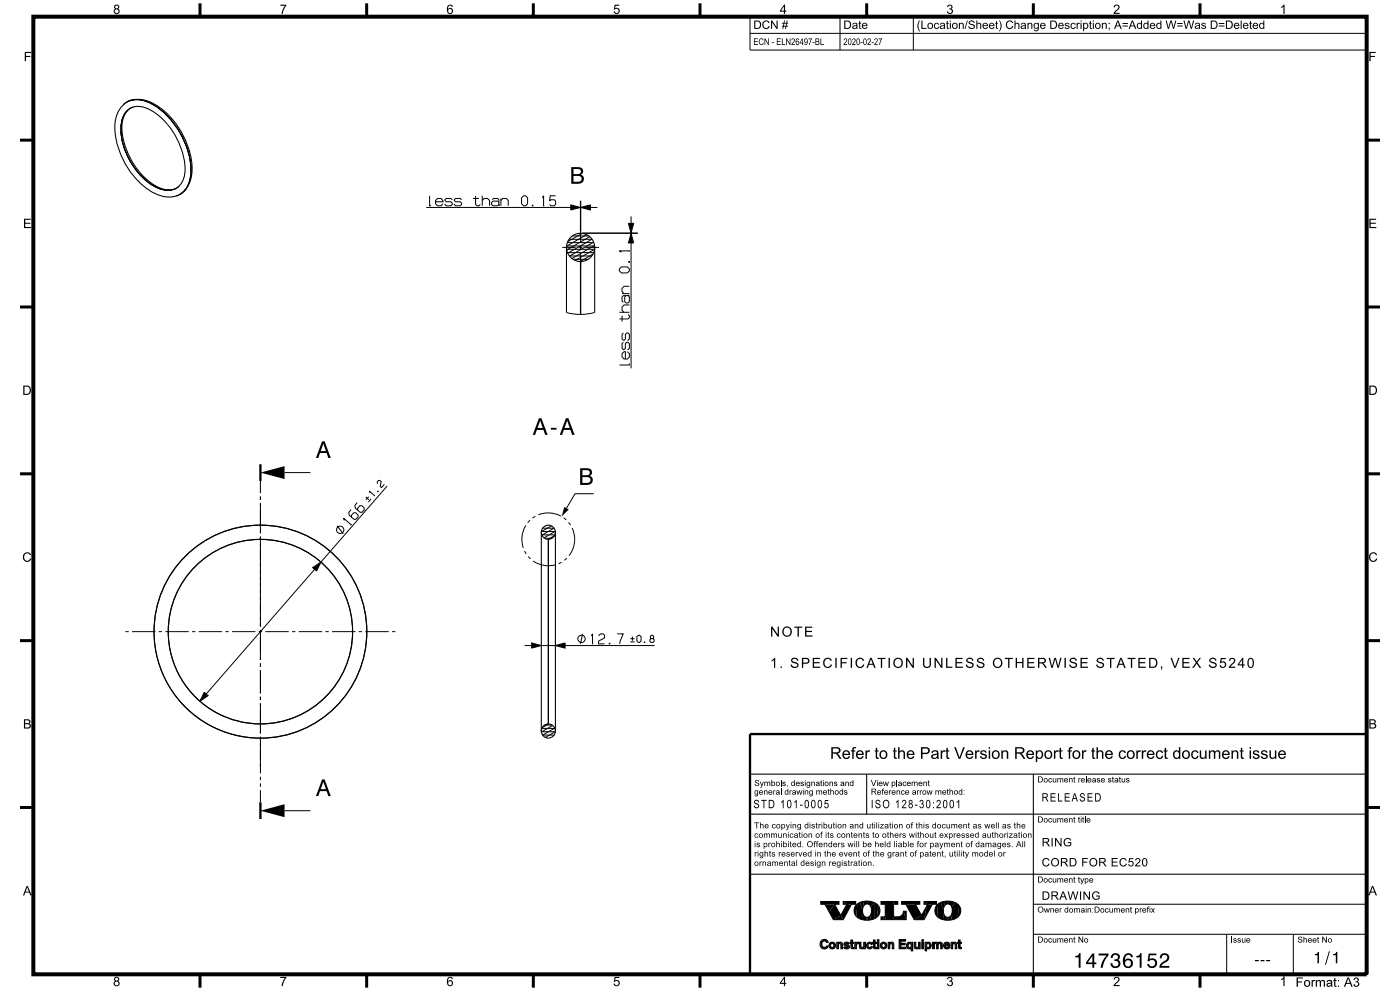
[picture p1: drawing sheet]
<svg xmlns="http://www.w3.org/2000/svg" width="420mm" height="297mm" viewBox="0 0 420 297" stroke-linecap="round" stroke-linejoin="round" font-family="sans-serif">
<g fill="#000">
<path d="M171.2 61.4l2.9 .8-2.9 .7zM174.2 62.2l2.9-.8v1.5zM188.5 66.9h1.6l-.8 2.9zM189.3 69.9l.8 2.9h-1.6zM78.1 141.6l7.3-1.9v3.9zM169.3 151.9l1.3 .8-2.1 2.1zM93.8 170.1l2.5-1.7-1.3 2.7zM159.5 192.7l2.9 .8-2.9 .7zM166.6 193.5l2.9-.8v1.5zM61.3 207.5l1.1 1-2.4 1.7zM78.1 243l7.3-2v3.9zM247.5 271h2.9l-1.7 2.3z"/>
<path d="M253 270.2l1 .8h-1zM264.3 274.8v.8zM275.5 272.7l1 1.7zM277.2 270.2l1.1 .8h-1.1zM248.3 282.1l.1 .3zM255 282.4v.3zM255.3 281.7v.7zM255.8 282.4v.3zM256.2 282.4v.3zM258.3 283.7l.2 .7-.3-.1zM260.5 282.4l.4-.1-.3 .5zM261.8 282.4v.3z"/>
<path d="M262.1 281.7v.7zM262.5 282.4v.3zM262.9 282.4v.3zM273.4 282.4v.2zM274.8 283.7l.1 .7-.2-.1zM278 283.4l-.1 1.6zM278 284.2v.8zM278 282.4v.2zM280.2 283.5v.8zM281.5 283.4l-.1 .9zM283.1 282.9v.9zM283.6 282.4l.4-.1-.3 .5z"/>
<path d="M285 283.1v.4zM287.3 282.4v.3zM287.6 281.7v.7zM288 282.4v.3zM288.4 282.4v.3z"/>
<path d="M246.2 270.2v.8z" fill-rule="evenodd"/>
<path d="M250.4 271l1.8 3.4-2.2 1.2-1.3-2.3z" fill-rule="evenodd"/>
<path d="M246.2 270.2h5.5v.8h-5.5z" fill-rule="evenodd"/>
<path d="M251.9 273.7l.3 .7z" fill-rule="evenodd"/>
<path d="M250 275.6l2.2-1.3 .8 1.3z" fill-rule="evenodd"/>
<path d="M254 271h1.5l-2.5 4.6-.8-1.3z" fill-rule="evenodd"/>
<path d="M257.2 270.9l-.3 3.8a2.6 2.6 0 0 1 .3-3.8z" fill-rule="evenodd"/>
<path d="M253 270.2h3.7v.8h-2.7z" fill-rule="evenodd"/>
<path d="M257.2 270.9l.8-.5 .8 2.5 .1 2.8-1-.3-1-.7z" fill-rule="evenodd"/>
<path d="M258 270.4l.9-.2 .2 1.3-.3 1.4z" fill-rule="evenodd"/>
<path d="M258.8 273.6l1.3 2.2-1.2-.1z" fill-rule="evenodd"/>
<path d="M259.6 274.8h.9l-.4 1z" fill-rule="evenodd"/>
<path d="M258.9 270.2l1.2-.1v.8l-1 .6z" fill-rule="evenodd"/>
<path d="M260.1 270.1l2.1 .3-.9 1.4a1.26 1.26 0 0 0-1.2-.9z" fill-rule="evenodd"/>
<path d="M262.2 270.4l.1 5-1 .3-.2-1.4 .3-1.4-.1-1.1z" fill-rule="evenodd"/>
<path d="M260.5 274.8l.6-.5 .2 1.4-1.2 .1z" fill-rule="evenodd"/>
<path d="M262.2 270.4l1.3 1.1-.5 3.4-.7 .5z" fill-rule="evenodd"/>
<path d="M263.5 271.5a2.6 2.6 0 0 1-.5 3.4z" fill-rule="evenodd"/>
<path d="M264.3 274.8h.9l-.3 .8h-.6z" fill-rule="evenodd"/>
<path d="M265.2 274.8h.4l.1 .8h-.8z" fill-rule="evenodd"/>
<path d="M264.3 270.2h3.7l.1 5.4h-2.4l-.1-4.6h-1.3z" fill-rule="evenodd"/>
<path d="M268 270.2h1.3v.8h-1.2z" fill-rule="evenodd"/>
<path d="M270.5 270.2v.8z" fill-rule="evenodd"/>
<path d="M268.1 274.8a2.45 2.45 0 0 0 2.7-.8l.2-.9 .8 2.5h-3.7z" fill-rule="evenodd"/>
<path d="M271 273.1h.9v2.5z" fill-rule="evenodd"/>
<path d="M271.7 271h2.9l1.9 3.4-2.2 1.2z" fill-rule="evenodd"/>
<path d="M270.5 270.2h5.4v.8h-5.4z" fill-rule="evenodd"/>
<path d="M276.1 273.7l.4 .7z" fill-rule="evenodd"/>
<path d="M278 271.5l-.8 4.1h-2.9l2.2-1.2z" fill-rule="evenodd"/>
<path d="M278.3 271h1.4l-2.5 4.6z" fill-rule="evenodd"/>
<path d="M281.4 270.9l-.3 3.8a2.6 2.6 0 0 1 .3-3.8z" fill-rule="evenodd"/>
<path d="M277.2 270.2h3.8v.8h-2.7z" fill-rule="evenodd"/>
<path d="M281.4 270.9l.8-.5 .8 2.5 .2 2.8-1-.3-1.1-.7z" fill-rule="evenodd"/>
<path d="M282.2 270.4l1-.2 .2 1.3-.4 1.4z" fill-rule="evenodd"/>
<path d="M283.1 273.6l1.2 2.2-1.1-.1z" fill-rule="evenodd"/>
<path d="M283.9 274.8h.8l-.4 1z" fill-rule="evenodd"/>
<path d="M283.2 270.2l1.1-.1 .1 .8-1 .6z" fill-rule="evenodd"/>
<path d="M284.3 270.1l2.2 .3-1 1.4a1.26 1.26 0 0 0-1.1-.9z" fill-rule="evenodd"/>
<path d="M286.5 270.4v5l-1 .3-.2-1.4 .4-1.4-.2-1.1z" fill-rule="evenodd"/>
<path d="M284.7 274.8l.6-.5 .2 1.4-1.2 .1z" fill-rule="evenodd"/>
<path d="M286.5 270.4l1.3 1.1-.5 3.4-.8 .5z" fill-rule="evenodd"/>
<path d="M287.8 271.5a2.6 2.6 0 0 1-.5 3.4z" fill-rule="evenodd"/>
<path d="M246.1 282.3l.3 1.7-.4-1z" fill-rule="evenodd"/>
<path d="M246.4 281.9l.4-.3-.4 2.4-.3-1.7z" fill-rule="evenodd"/>
<path d="M246.8 281.6l.1 .5-.2 .3z" fill-rule="evenodd"/>
<path d="M246.6 283.2l.7 1.2-.9-.4z" fill-rule="evenodd"/>
<path d="M246.9 283.8l.4 .1 .6-.2v.6l-.6 .1z" fill-rule="evenodd"/>
<path d="M246.8 281.6h.9l-.8 .5z" fill-rule="evenodd"/>
<path d="M247.7 281.6l.3 .1v.7l-.7-.4z" fill-rule="evenodd"/>
<path d="M248.1 283.4l.4 .2-.3 .4z" fill-rule="evenodd"/>
<path d="M248 281.7l.3 .7h-.3z" fill-rule="evenodd"/>
<path d="M248 283.4l.2 .6-.3 .3z" fill-rule="evenodd"/>
<path d="M248.3 282.1l.1 .3z" fill-rule="evenodd"/>
<path d="M249 282.6v1.5a1.11 1.11 0 0 1 0-1.5z" fill-rule="evenodd"/>
<path d="M249 282.6l.7-.3-.5 1.1z" fill-rule="evenodd"/>
<path d="M249 282.6l.7 1.8-.7-.3z" fill-rule="evenodd"/>
<path d="M249.4 283.9h.6l.2-.5 .2 .7-.7 .3z" fill-rule="evenodd"/>
<path d="M249.7 282.3l.7 .3-.3 .5-.2-.3h-.5z" fill-rule="evenodd"/>
<path d="M250.4 282.6a1.12 1.12 0 0 1 0 1.5l-.3-1z" fill-rule="evenodd"/>
<path d="M251 282.4v1.9z" fill-rule="evenodd"/>
<path d="M251 282.4l.3 1.9h-.3z" fill-rule="evenodd"/>
<path d="M251.1 282.4h.4v1.9h-.2z" fill-rule="evenodd"/>
<path d="M251.5 282.4v1.9z" fill-rule="evenodd"/>
<path d="M251.5 282.4v1.9z" fill-rule="evenodd"/>
<path d="M251.7 282.5l-.2 1z" fill-rule="evenodd"/>
<path d="M251.7 282.5l.4-.2v.6l-.5 .1z" fill-rule="evenodd"/>
<path d="M252.4 282.4l.3 .4v1.5h-.4z" fill-rule="evenodd"/>
<path d="M252.1 282.3l.3 .1-.1 1.9z" fill-rule="evenodd"/>
<path d="M252.7 283.2v1.1z" fill-rule="evenodd"/>
<path d="M252.7 282.8v1.5z" fill-rule="evenodd"/>
<path d="M253.2 282.7l.1 .7z" fill-rule="evenodd"/>
<path d="M253.1 284l.3-.2-.1 .4z" fill-rule="evenodd"/>
<path d="M253.4 283.8l.6 .6-.7-.2z" fill-rule="evenodd"/>
<path d="M253.2 282.7l.8-.4-.4 .6 .1 .6-.4-.1z" fill-rule="evenodd"/>
<path d="M253.6 283.9l.6 .1 .2-.2 .1 .5-.5 .1z" fill-rule="evenodd"/>
<path d="M253.6 282.9l.4 .2 .2 .5-.5-.1z" fill-rule="evenodd"/>
<path d="M254 282.3v.4l-.3 .1z" fill-rule="evenodd"/>
<path d="M254 282.3l.5 .2v.5l-.5-.3z" fill-rule="evenodd"/>
<path d="M254 283.1l.5 .1v1.1z" fill-rule="evenodd"/>
<path d="M254.5 282.5l.2 .3-.2 .2z" fill-rule="evenodd"/>
<path d="M254.5 283.2l.4 .5-.4 .6z" fill-rule="evenodd"/>
<path d="M254.6 282.6l.2 .2z" fill-rule="evenodd"/>
<path d="M255 282.4h.3v.3z" fill-rule="evenodd"/>
<path d="M255 282.4l.1 .3z" fill-rule="evenodd"/>
<path d="M255.3 281.7v1z" fill-rule="evenodd"/>
<path d="M255.3 281.7v2.3z" fill-rule="evenodd"/>
<path d="M255.3 281.7l.1 2.5z" fill-rule="evenodd"/>
<path d="M255.3 281.7h.4l.1 2.7-.4-.2z" fill-rule="evenodd"/>
<path d="M255.8 283.6v.8z" fill-rule="evenodd"/>
<path d="M255.7 281.7l.1 2.7z" fill-rule="evenodd"/>
<path d="M255.8 282.4l.2 .3h-.2z" fill-rule="evenodd"/>
<path d="M255.8 282.4h.3v.3z" fill-rule="evenodd"/>
<path d="M256.1 282.4l.1 .3z" fill-rule="evenodd"/>
<path d="M255.9 283.9h.3v.4l-.4 .1z" fill-rule="evenodd"/>
<path d="M256.5 282.4v1.9z" fill-rule="evenodd"/>
<path d="M256.5 282.4l.2 1.9h-.2z" fill-rule="evenodd"/>
<path d="M256.5 282.4h.4v1.9h-.2z" fill-rule="evenodd"/>
<path d="M256.9 282.4v1.9z" fill-rule="evenodd"/>
<path d="M256.9 282.4v1.9z" fill-rule="evenodd"/>
<path d="M257 282.5l-.1 1.1z" fill-rule="evenodd"/>
<path d="M257.5 282.4v.4l-.2 .1z" fill-rule="evenodd"/>
<path d="M257 282.5l.5-.1-.6 .9z" fill-rule="evenodd"/>
<path d="M257.8 282.4v1.1z" fill-rule="evenodd"/>
<path d="M257.8 282.4l.2 1.8z" fill-rule="evenodd"/>
<path d="M257.9 282.4h.4l-.1 1.9-.2-.1z" fill-rule="evenodd"/>
<path d="M258.3 282.4l-.1 1.9z" fill-rule="evenodd"/>
<path d="M258.3 283.7l.6 .2 .2-.7v.9l-.2 .2-.4 .1z" fill-rule="evenodd"/>
<path d="M259.1 282.4v1.9z" fill-rule="evenodd"/>
<path d="M259.1 282.4l.3 1.9h-.3z" fill-rule="evenodd"/>
<path d="M259.2 282.4h.4v1.9h-.2z" fill-rule="evenodd"/>
<path d="M259.6 282.4v1.9z" fill-rule="evenodd"/>
<path d="M259.6 282.4v1.9z" fill-rule="evenodd"/>
<path d="M260.2 282.6v1.5a1.12 1.12 0 0 1 0-1.5z" fill-rule="evenodd"/>
<path d="M260.4 283.4l.2 .5 .6-.1v.6l-.7-.1z" fill-rule="evenodd"/>
<path d="M260.2 282.6l.3-.2 .1 .4-.2 .6 .1 .9-.3-.2z" fill-rule="evenodd"/>
<path d="M260.9 282.3l.4 .1v.7l-.2-.3h-.5z" fill-rule="evenodd"/>
<path d="M261.4 283.6l.3 .2-.2 .4z" fill-rule="evenodd"/>
<path d="M261.4 283.6l.1 .6-.3 .2z" fill-rule="evenodd"/>
<path d="M261.3 282.4l.4 .5-.4 .2z" fill-rule="evenodd"/>
<path d="M261.6 282.6l.1 .3z" fill-rule="evenodd"/>
<path d="M261.8 282.4h.2v.3h-.2z" fill-rule="evenodd"/>
<path d="M261.8 282.4v.3z" fill-rule="evenodd"/>
<path d="M262.1 281.7l-.1 1z" fill-rule="evenodd"/>
<path d="M262.1 281.7v2.3z" fill-rule="evenodd"/>
<path d="M262.1 281.7v2.5z" fill-rule="evenodd"/>
<path d="M262.1 281.7h.4v2.7l-.4-.2z" fill-rule="evenodd"/>
<path d="M262.5 283.6l.1 .8z" fill-rule="evenodd"/>
<path d="M262.5 281.7v2.7z" fill-rule="evenodd"/>
<path d="M262.5 282.4l.2 .3h-.2z" fill-rule="evenodd"/>
<path d="M262.6 282.4h.3v.3z" fill-rule="evenodd"/>
<path d="M262.9 282.4v.3z" fill-rule="evenodd"/>
<path d="M262.6 283.9h.3v.4l-.3 .1z" fill-rule="evenodd"/>
<path d="M263.2 282.4h.5v1.9h-.5z" fill-rule="evenodd"/>
<path d="M264.4 282.6v1.5a1.11 1.11 0 0 1 0-1.5z" fill-rule="evenodd"/>
<path d="M264.4 282.6l.7-.3-.5 1.1z" fill-rule="evenodd"/>
<path d="M264.4 282.6l.7 1.8-.7-.3z" fill-rule="evenodd"/>
<path d="M264.8 283.9h.6l.2-.5 .2 .7-.7 .3z" fill-rule="evenodd"/>
<path d="M265.1 282.3l.7 .3-.3 .5-.2-.3h-.5z" fill-rule="evenodd"/>
<path d="M265.8 282.6a1.12 1.12 0 0 1 0 1.5l-.3-1z" fill-rule="evenodd"/>
<path d="M266.4 282.4v1.9z" fill-rule="evenodd"/>
<path d="M266.4 282.4l.3 1.9h-.3z" fill-rule="evenodd"/>
<path d="M266.5 282.4h.4v1.9h-.2z" fill-rule="evenodd"/>
<path d="M266.9 282.4v1.9z" fill-rule="evenodd"/>
<path d="M266.9 282.4v1.9z" fill-rule="evenodd"/>
<path d="M267.1 282.5l-.2 1z" fill-rule="evenodd"/>
<path d="M267.1 282.5l.4-.2v.6l-.5 .1z" fill-rule="evenodd"/>
<path d="M267.8 282.4l.3 .4v1.5h-.4z" fill-rule="evenodd"/>
<path d="M267.5 282.3l.3 .1-.1 1.9z" fill-rule="evenodd"/>
<path d="M268.1 283.2v1.1z" fill-rule="evenodd"/>
<path d="M268.1 282.8v1.5z" fill-rule="evenodd"/>
<path d="M270.2 282.1v1.8h1.6v.4h-2.1z" fill-rule="evenodd"/>
<path d="M269.7 281.6h2v.5h-1.5l-.5 2.2z" fill-rule="evenodd"/>
<path d="M272.2 282.6l.2-.1-.1 1.8-.3-.9z" fill-rule="evenodd"/>
<path d="M272.5 283.6l.4 .4 .4-.3 .1 .5-.8 .2z" fill-rule="evenodd"/>
<path d="M272.4 282.5l.4-.2 .1 .5-.4 .2-.1 .4 .2 1-.3-.1z" fill-rule="evenodd"/>
<path d="M272.8 282.3l.3 .1v.4z" fill-rule="evenodd"/>
<path d="M273.1 282.4l.3 .2-.1 .5-.2-.3z" fill-rule="evenodd"/>
<path d="M273.4 283.4v1.6z" fill-rule="evenodd"/>
<path d="M273.4 282.4v1z" fill-rule="evenodd"/>
<path d="M273.4 282.4l.2 2.6h-.2z" fill-rule="evenodd"/>
<path d="M273.8 282.4v2.6z" fill-rule="evenodd"/>
<path d="M274.3 282.4v1.1z" fill-rule="evenodd"/>
<path d="M274.3 282.4l.1 1.8z" fill-rule="evenodd"/>
<path d="M274.3 282.4h.4v1.9l-.3-.1z" fill-rule="evenodd"/>
<path d="M274.7 282.4v1.9z" fill-rule="evenodd"/>
<path d="M274.8 283.7l.6 .2 .2-.7v.9l-.2 .2-.5 .1z" fill-rule="evenodd"/>
<path d="M275.6 282.4v1.9z" fill-rule="evenodd"/>
<path d="M275.6 282.4l.2 1.9h-.2z" fill-rule="evenodd"/>
<path d="M275.7 282.4h.3v1.9h-.2z" fill-rule="evenodd"/>
<path d="M276 282.4v1.9z" fill-rule="evenodd"/>
<path d="M276 282.4v1.9z" fill-rule="evenodd"/>
<path d="M276.5 282.4h.5v1.9h-.5z" fill-rule="evenodd"/>
<path d="M277.5 282.4v2.6z" fill-rule="evenodd"/>
<path d="M277.6 282.4h.3v2.6h-.3z" fill-rule="evenodd"/>
<path d="M277.9 282.4l.1 .2 .1-.2v.5l-.2 2.1z" fill-rule="evenodd"/>
<path d="M278 284.2v.8z" fill-rule="evenodd"/>
<path d="M278 283.4l.2 .5v.4l-.2-.1v.8z" fill-rule="evenodd"/>
<path d="M278.1 282.4l.4-.1-.4 .6z" fill-rule="evenodd"/>
<path d="M278.2 283.9h.4l.3 .4h-.7z" fill-rule="evenodd"/>
<path d="M278.9 283.4l.2 .7-.2 .2-.3-.4z" fill-rule="evenodd"/>
<path d="M279 282.5l.2 .2a1.23 1.23 0 0 1-.1 1.4l-.2-.7z" fill-rule="evenodd"/>
<path d="M278.5 282.3l.5 .2-.1 .9-.1-.5-.5-.1z" fill-rule="evenodd"/>
<path d="M279.8 282.4v1.9z" fill-rule="evenodd"/>
<path d="M279.8 282.4l.2 1.9h-.2z" fill-rule="evenodd"/>
<path d="M279.9 282.4h.3v1.9h-.2z" fill-rule="evenodd"/>
<path d="M280.2 282.4v1.9z" fill-rule="evenodd"/>
<path d="M280.2 282.6l.2-.1-.2 1.8z" fill-rule="evenodd"/>
<path d="M280.2 282.4v1.9z" fill-rule="evenodd"/>
<path d="M280.4 282.5l.4-.2 .1 .5-.6 .2z" fill-rule="evenodd"/>
<path d="M281 282.4l.4 .2v1.7h-.4z" fill-rule="evenodd"/>
<path d="M280.8 282.3l.2 .1v1.9z" fill-rule="evenodd"/>
<path d="M281.4 282.6l.2-.1-.2 1.8z" fill-rule="evenodd"/>
<path d="M281.5 283.4v.9z" fill-rule="evenodd"/>
<path d="M281.6 282.5l.4-.2v.5l-.4 .2z" fill-rule="evenodd"/>
<path d="M282 282.3l.3 .1-.1 1.9z" fill-rule="evenodd"/>
<path d="M282.7 283.1v1.2z" fill-rule="evenodd"/>
<path d="M282.3 282.4l.4 .5v1.4h-.5z" fill-rule="evenodd"/>
<path d="M283.3 282.6l.3 1.7-.5-.5z" fill-rule="evenodd"/>
<path d="M283.6 283.1l.7 .4h-.8z" fill-rule="evenodd"/>
<path d="M283.7 283.1h.8l.2 .4z" fill-rule="evenodd"/>
<path d="M283.3 282.6l.3-.2v.5a.62 .62 0 0 0 0 .8 .62 .62 0 0 0 .8 .2v.5l-.8-.1z" fill-rule="evenodd"/>
<path d="M284 282.3l.4 .1-.1 .4h-.6z" fill-rule="evenodd"/>
<path d="M284.6 283.7v.6l-.2 .1z" fill-rule="evenodd"/>
<path d="M284.6 283.7l.4 .2-.4 .4z" fill-rule="evenodd"/>
<path d="M284.4 282.4l.4 .3 .2 .8-.5-.4z" fill-rule="evenodd"/>
<path d="M285.3 282.4v1.9z" fill-rule="evenodd"/>
<path d="M285.3 282.4l.3 1.9h-.3z" fill-rule="evenodd"/>
<path d="M285.4 282.4h.4v1.9h-.2z" fill-rule="evenodd"/>
<path d="M285.8 282.4v1.9z" fill-rule="evenodd"/>
<path d="M285.8 282.4v1.9z" fill-rule="evenodd"/>
<path d="M286 282.5l-.2 1z" fill-rule="evenodd"/>
<path d="M286 282.5l.4-.2v.6l-.5 .1z" fill-rule="evenodd"/>
<path d="M286.7 282.4l.3 .4v1.5h-.4z" fill-rule="evenodd"/>
<path d="M286.4 282.3l.3 .1-.1 1.9z" fill-rule="evenodd"/>
<path d="M287 283.2v1.1z" fill-rule="evenodd"/>
<path d="M287 282.8v1.5z" fill-rule="evenodd"/>
<path d="M287.3 282.4h.2v.3z" fill-rule="evenodd"/>
<path d="M287.3 282.4l.1 .3z" fill-rule="evenodd"/>
<path d="M287.6 281.7l-.1 1z" fill-rule="evenodd"/>
<path d="M287.6 281.7l.1 2.5z" fill-rule="evenodd"/>
<path d="M287.6 281.7v2.3z" fill-rule="evenodd"/>
<path d="M287.6 281.7h.4v2.7l-.3-.2z" fill-rule="evenodd"/>
<path d="M288 283.6l.1 .8z" fill-rule="evenodd"/>
<path d="M288 281.7v2.7z" fill-rule="evenodd"/>
<path d="M288 282.4l.2 .3h-.2z" fill-rule="evenodd"/>
<path d="M288.1 282.4h.3v.3z" fill-rule="evenodd"/>
<path d="M288.1 283.9h.3v.4l-.3 .1z" fill-rule="evenodd"/>
<path d="M288.4 282.4v.3z" fill-rule="evenodd"/>
<circle cx="263.5" cy="281.9" r=".29"/>
<circle cx="276.8" cy="281.9" r=".29"/>
</g>
<g fill="none" stroke="#000" stroke-width=".3">
<path d="M225 5h185v10h-185zM225 10h185M252 5v10M274 5v10M128.9 58.7v3h.4M135.7 59.9l-.4-.4h-1.4l-.4 .4 .4 .6h1.4l.4 .4v.4l-.4 .4h-1.4l-.4-.6M138.5 59.9l-.4-.4h-1.4l-.4 .4 .4 .6h1.4l.4 .4v.4l-.4 .4h-1.4l-.4-.6M141.9 59.5h1.8M142.7 58.7v2.6l.4 .4h.6l.4-.4M144.7 58.7v3M147.7 59.9l.4-.4h1.2l.4 .4v1.4M150.3 59.5v2.2"/>
<path d="M157.1 58.7h.6l.6 .6v1.8l-.6 .6h-.6l-.6-.6v-1.8zM162.7 59.3l.4-.6v3M166.7 58.7h-1.6l-.2 1.5 .4-.3h1l.4 .4v1l-.4 .4h-1l-.4-.4M127.9 62.2h43.3M130.7 60.5h2.2v-.4l-.6-.6h-1l-.6 .6v1l.6 .6h1l.6-.6M144.7 60.1l.6-.6h1l.6 .6v1.6M149.7 60.7l-.4-.4h-1.4l-.4 .4v.6l.4 .4h1.4l.4-.4 .2 .4M150.3 60.1l.6-.6h1l.6 .6v1.6M159.7 61.5l.2 .2zM162.9 61.7h.4M168.7 74.1h4M170 73.7h8.4"/>
<path d="M170 74.7h8.4l-5.8 3.4M170.2 72.7h8M170.2 75.7h7.9M170.7 71.7h6.9M170.8 76.7h6.7M171.2 61.4l2.9 .8-2.9 .7zM171.7 70.7h5M171.9 77.7h4.6M173.7 74.1h1M174.1 60.2l.1 12.4M174.1 62.2h.1M174.2 73.6v1"/>
<path d="M174.2 75.6v4.1M174.2 60.2v9.1M174.2 62.2l2.9-.8v1.5zM174.6 69.9l-4.3 2.5M174.7 69.9h16.6M174.7 69.8h16.6M175.7 74.1h4M176 70.3l-6 3.5M176.9 70.9l-6.9 4M177.1 62.2h2.1M177.6 71.7l-7.3 4.2M177.9 76.1l-3.9 2.3"/>
<path d="M178.1 72.6l-7.3 4.2M178.4 73.6l-6.8 3.9M188.5 66.9h1.6l-.8 2.9zM188.6 78.4l.2 .2zM188.8 75v.4M188.8 75.2h-3l.6 .4M189.3 64.8v2.1M189.3 69.8v.1M189.3 72.8v37.6M189.3 69.9l.8 2.9h-1.6zM178.4 93.6l-4.3 .6-4.2-.5M185.8 93.6h3"/>
<path d="M185.8 80.6l.6-.6h1.8l.6 .6v.6l-.6 .6h-1.8l-.6-.6zM186.6 88h2.2M186.6 94.6v1.8M187 99.8l-.4 .4v1.4l.4 .4 .6-.4v-1.4l.4-.4h.4l.4 .4v1.4l-.6 .4M188.4 88.6h-1.4l-.4 .4v1.2l.4 .4M188.4 94.2l.4 .4v.6l-.4 .4h-2.6M188.8 85.8h-1.6l-.6 .6v1l.6 .6M188.8 88.4l-.4 .2 .4 .4v1.4l-.4 .4h-.6l-.4-.4v-1.4l.4-.4M188.8 91.4h-1.6l-.6 .6v1l.6 .6M187 102.6l-.4 .4v1.4l.4 .4 .6-.4v-1.4l.4-.4h.4l.4 .4v1.4l-.6 .4M188.2 105.4l.6 .6v1l-.6 .6h-1l-.6-.6v-1l.6-.6h.4v2.2M188.8 109v.4h-3"/>
<path d="M78.1 144.1v3.7M78.1 148.8v1M78.1 150.8v9M85.4 141.6h7.7M101.1 157.6l1.9 2.4M103.3 156l-.2-.7 2.3 2M105.3 152.7l-.6 .8v.9l1.5 1.3 .6-.1 .7-.7-.1-.6-.7-.7-.6 .1-.7 .7 .1 .6M105.5 157.1l-.3 .3M107.2 150.6l-.7 .8 .1 .8 1.5 1.4 .5-.1 .7-.7v-.6l-.8-.7-.6 .1-.6 .7v.6M109.7 148.9l1 .9M110.6 148.9l-.8 .9M110.9 147.7l-.1-.5 1.6 1.3"/>
<path d="M111.3 149.5l-.8 1M112.5 148.4l-.2 .2M113.2 145v-.6l.3-.4h.4l.5 .3-.3 1.4 .4 .4 .8-.9M113.4 147.2v.2zM116.1 145.7l-19.8 22.7M157.7 157.5a7.9 7.9 0 0 0-.7 6.7M159 155.9l-.7 .8M160.6 154.7l-.8 .6M161.5 154.3a7.9 7.9 0 0 1 6.8 .4M162.4 159.3h4.2M162.8 158.3h3.4l-3.6 2.1M165.4 157.6l-3 1.7"/>
<path d="M166.6 159.2l-3.4 2M169.1 155.2l.8 .6M170.6 156.6l.6 .8M171.6 158.2a7.9 7.9 0 0 1-.9 8.3M178.1 148h-5.6l-2.5 4.3M78.1 160.8v27M93.8 170.1l2.5-1.7-1.3 2.7zM94.4 170.6l-32.5 37.4M157.4 165.1l.5 .9M158.5 166.8l.7 .7M159.9 168.1a7.9 7.9 0 0 0 6.7 1.2M162.5 160.3h4"/>
<path d="M163.4 161.3h2.2M166.4 160.5l-2 1.1M168.5 168.5l-.9 .4M170 167.3l-.7 .6M36.6 189.3h.1M37.6 189.3h1M39.6 189.3h7M47.6 189.3h1M49.6 189.3h7M57.6 189.3h1M59.6 189.3h7M67.6 189.3h1"/>
<path d="M69.6 189.3h7M77.6 189.3h1M78.1 188.8v9M78.1 198.8v1M79.6 189.3h7M87.6 189.3h1M89.6 189.3h7M97.6 189.3h1M99.6 189.3h7M107.6 189.3h1M109.6 189.3h7M117.6 189.3h1"/>
<path d="M119.6 189.3h.1M157.4 193.5h2.1M159.5 192.7l2.9 .8-2.9 .7zM162.4 193.5h4.2M166.6 193.5l2.9-.8v1.5zM169.5 193.5h26.9M174.8 190l-.6 3M177.4 190.6l.4-.6v3M177.6 193h.4M179.6 190.6l.6-.6h.8l.4 .4v.8l-1.8 1v.8h1.8M182.8 192.8l.2 .2zM185.2 190h1.8l-1 2.4v.6"/>
<path d="M189.1 192.4h1.3M189.1 191.4h1.3M189.7 190.8v1.2M191.1 190.8l.4-.4h.4l.4 .4v1.3l-.4 .4h-.4l-.4-.4zM193.3 192.4l.1 .1zM195.3 191.4h.7l.1-.7-.3-.3h-.4l-.3 .3 .2 .7-.3 .3v.5l.3 .3h.7l.2-.3v-.5l-.2-.3M61.3 207.5l1.1 1-2.4 1.7zM78.1 200.8v7M78.1 208.8v1M78.1 210.8v9M162.4 219.3h4.2M162.5 218.3h4"/>
<path d="M163.4 217.3h2.2M164.6 217l-2 1.1M165.8 217.4l-3.4 2M166.4 218.2l-3.6 2.1M166.6 219.3l-3 1.7M78.1 220.8v11M78.1 232.8v1M78.1 234.8v1M78.1 236.8v3.7M162.8 220.3h3.4M85.4 243h7.7M246.2 270.2h5.5v.8h-1.3l1.8 3.4 1.8-3.4h-1v-.8h3.7v.8h-1.2l-2.5 4.6h-3l-2.5-4.6h-1.3z"/>
<path d="M248 270.2l-.9 .8M251.7 273.5l-1.8 1.9M255.1 270.2l-1.3 1.2M257.2 270.9a5 5 0 0 1 6.4 .6 2.73 2.73 0 0 1-2.2 4.2 4.6 4.6 0 0 1-4.9-1.5l-.3-1.3a2.48 2.48 0 0 1 1-2zM259.2 271.4l.9-.5a2.2 2.2 0 0 1 1.4 1.9 2.2 2.2 0 0 1-1.1 2.1h-.3a2.2 2.2 0 0 1-.9-3.5zM264.3 270.2h5v.8h-1.2v3.8l1.9-.1 .6-.5 .4-1.1h.9v2.5h-7.6v-.8h1.3v-3.8h-1.3zM268.1 272v3.6M270.5 270.2h5.4v.8h-1.3l1.9 3.4 1.8-3.4h-1.1v-.8h3.8v.8h-1.3l-2.5 4.6h-2.9l-2.6-4.6h-1.2zM281.5 270.9a5 5 0 0 1 6.3 .6 2.73 2.73 0 0 1-2.1 4.2 4.6 4.6 0 0 1-4.9-1.5l-.3-1.3a2.51 2.51 0 0 1 1-2zM283.4 271.4l1-.5a2.2 2.2 0 0 1 1.4 1.9 2.2 2.2 0 0 1-1.2 2.1h-.3a2.2 2.2 0 0 1-.9-3.5zM310 271h100M310 280h100"/>
<path d="M368 280v12M388 280v12M246.2 282.1a1.21 1.21 0 0 1 1.2-.6 1.21 1.21 0 0 1 1 .9h-.4a.81 .81 0 0 0-1.1-.3 .81 .81 0 0 0-.3 1.1 .74 .74 0 0 0 .6 .7 .74 .74 0 0 0 .8-.5l.4 .2a1.23 1.23 0 0 1-1.3 .8 1.23 1.23 0 0 1-1.1-1.1zM251 282.4h.5v.2a.75 .75 0 0 1 1-.1 .75 .75 0 0 1 .2 1v.8h-.4v-1.2a.43 .43 0 0 0-.6-.2 .43 .43 0 0 0-.2 .6v.8h-.5zM253.3 282.6l.9-.2 .6 .4-.3 .2a.4 .4 0 0 0-.5-.3 .4 .4 0 0 0-.3 .3l.1 .1a.85 .85 0 0 1 1 .8 1.04 1.04 0 0 1-1.7 .1l.3-.2a.5 .5 0 0 0 .5 .3 .5 .5 0 0 0 .4-.4l-.6-.2a.56 .56 0 0 1-.5-.3 .56 .56 0 0 1 .1-.6zM255.3 281.7h.5v.7h.4v.3h-.4v1.2h.4v.4a.69 .69 0 0 1-.9-.1 .69 .69 0 0 1 0-.9v-.6h-.3v-.3h.3zM256.5 282.4h.4v.3l.6-.3v.4a1.09 1.09 0 0 0-.6 1.5h-.4zM257.8 282.4h.5v1.3l.4 .3 .4-.4v-1.2h.5v1.9h-.5v-.2l-.2 .2a.82 .82 0 0 1-1-.1 .82 .82 0 0 1-.1-1zM260.1 282.7a.9 .9 0 0 1 1.6 .2 .36 .36 0 0 1-.4 .2 .36 .36 0 0 1-.3-.3 .55 .55 0 0 0-.6 .3 .55 .55 0 0 0 .3 .7 .55 .55 0 0 0 .7-.2l.3 .2a.97 .97 0 0 1-1.4 .4 .97 .97 0 0 1-.2-1.5zM262.1 281.7h.4v.7h.4v.3h-.4v1.2h.4v.4a.69 .69 0 0 1-.8-.1 .69 .69 0 0 1 0-.9v-.6h-.3v-.3h.3zM263.2 282.4h.5v1.9h-.5zM266.4 282.4h.5v.2a.75 .75 0 0 1 1-.1 .75 .75 0 0 1 .2 1v.8h-.4v-1.2l-.5-.3-.3 .3v1.2h-.5z"/>
<path d="M269.7 281.6h2v.5h-1.5v.6h1.4v.4h-1.4v.8h1.6v.4h-2.1zM272.3 282.5l.4-.1 .7 .2v-.2h.4v2.6h-.4v-.8a.98 .98 0 0 1-1.4-.3 .98 .98 0 0 1 .3-1.4zM273.8 282.4v2.6M274.3 282.4h.4l.1 1.3 .3 .3 .4-.4 .1-1.2h.4v1.9h-.4v-.2l-.2 .2a.82 .82 0 0 1-1-.1 .82 .82 0 0 1-.1-1zM276.5 282.4h.5v1.9h-.5zM277.5 282.4h.5v.2a.93 .93 0 0 1 1.4 .8 .93 .93 0 0 1-1.4 .8v.8h-.5zM277.6 282.4v2.6M278.1 282.9a.5 .5 0 0 1 .8 .1 .5 .5 0 0 1-.2 .8 .5 .5 0 0 1-.7-.3zM279.8 282.4h.4v.2l.6-.3 .6 .3a.76 .76 0 0 1 1-.1 .76 .76 0 0 1 .3 1v.8h-.5v-1.3l-.3-.2a1.31 1.31 0 0 0-.4 1.5h-.5v-1.3l-.3-.2-.4 .3-.1 1.2h-.4zM283.3 282.6a.98 .98 0 0 1 1.2-.2 .98 .98 0 0 1 .5 1.1h-1.5a.56 .56 0 0 0 .5 .4 .56 .56 0 0 0 .6-.2l.3 .2a1.04 1.04 0 0 1-1.5 .3 1.04 1.04 0 0 1-.1-1.6zM283.7 282.8h.5l.3 .3h-.9zM285.3 282.4h.5v.2a.75 .75 0 0 1 1-.1 .75 .75 0 0 1 .2 1v.8h-.4v-1.2a.43 .43 0 0 0-.6-.2 .43 .43 0 0 0-.2 .6v.8h-.5z"/>
<path d="M287.6 281.7h.4v.7h.4v.3h-.4l.1 1.2h.3v.4a.69 .69 0 0 1-.8-.1 .69 .69 0 0 1 0-.9v-.6h-.3v-.3h.3zM385 292.6h.1M385 292h.1"/>
<circle cx="102.1" cy="158.8" r="1.1"/>
<circle cx="174.5" cy="191.5" r="1.1"/>
<circle cx="249.6" cy="283.4" r=".56"/>
<circle cx="249.6" cy="283.4" r="1.02"/>
<circle cx="263.4" cy="281.9" r=".28"/>
<circle cx="265" cy="283.4" r=".56"/>
<circle cx="265.1" cy="283.4" r="1.02"/>
<circle cx="272.8" cy="283.4" r=".53"/>
<circle cx="276.7" cy="281.9" r=".29"/>
</g>
<g fill="#000">
<path d="M7.4 15.6h1.9v.3h-1.5v.9h1.3v.3h-1.3v1.3h-.4zM84.1 1.4h1.8l-.8 1.7-.3 1.1h-.3l.1-.6 .9-1.9h-1.4zM184.4 1.4h1.4v.3h-1.1l-.2 .8a.93 .93 0 0 1 1.3 .4 .93 .93 0 0 1-.6 1.3 .93 .93 0 0 1-1.1-.8h.3l.2 .4a.63 .63 0 0 0 1-.5 .63 .63 0 0 0-.9-.6l-.6 .1zM284.3 1.6a.76 .76 0 0 1 1.2-.1 .76 .76 0 0 1-.1 1.2 .88 .88 0 0 1 0 1.5 .88 .88 0 0 1-1.3-.8h.3l.5 .5 .6-.3-.1-.6-.6-.2v-.3a.5 .5 0 0 0 .6-.6l-.5-.3-.4 .5h-.4zM334.3 1.6a.94 .94 0 0 1 1.5 .3 .94 .94 0 0 1-.7 1.4l-.6 .5h1.4v.4h-1.9l.2-.5 1.3-1.4v-.4l-.6-.3-.5 .6h-.3zM384.3 2.1l1.1-.7v2.8h-.4v-2.2l-.7 .4zM410.8 15.6h1.9v.3h-1.5v.9h1.3v.3h-1.3v1.3h-.4zM36.9 31.3l1.1-.9 .1 .3-1 .8zM38.3 32.9l.7-.6 .2 .3a7.4 7.4 0 0 0-2.7 7.5 22.5 22.5 0 0 0 5 11.4l-.3 .2a21.3 21.3 0 0 1-5-14.2 7.2 7.2 0 0 1 2.1-4.6zM38.3 32.9l.8-.6 .1 .3a7.4 7.4 0 0 0-2.7 7.5 22.5 22.5 0 0 0 5 11.4l-.2 .2a21.3 21.3 0 0 1-5.1-14.2 7.2 7.2 0 0 1 2.1-4.6zM38.3 32.9l.8-.6 .2 .2a5.9 5.9 0 0 0-2.8 5.1 21.2 21.2 0 0 0 5 13.9l-.3 .2a21.4 21.4 0 0 1-5-14.2 7.2 7.2 0 0 1 2.1-4.6zM39 32.3l1-.4 .1 .3-.9 .4z"/>
<path d="M41.5 51.5a13.2 13.2 0 0 0 8.8 5.4l1.8-.3 .8-.4 .2 .3a6.4 6.4 0 0 1-6.7-.4l-3.2-2.3-2-2.1zM41.5 51.5a13.2 13.2 0 0 0 8.8 5.4l1.8-.3 .8-.4 .1 .3a7.4 7.4 0 0 1-7.7-1.1l-3.1-2.6-1-1.1zM41.5 51.5a11.9 11.9 0 0 0 9.7 5.3l1.7-.6 .1 .3a7.5 7.5 0 0 1-7.7-1.1l-3.1-2.6-.9-1.1zM52.7 58.6l1.2-.5 .2 .3-1.2 .5zM52.9 56.2l.8-.5 .1 .2-.8 .6zM37.9 30.5a7.3 7.3 0 0 1 7.6 .4 24.7 24.7 0 0 1 11.9 20.7 7.6 7.6 0 0 1-3.4 6.8l-.1-.3a7 7 0 0 0 3.2-6.6 24.5 24.5 0 0 0-11.7-20.3 7.3 7.3 0 0 0-7.3-.4zM38 30.4a8.5 8.5 0 0 1 8.7 1.2 25 25 0 0 1 10.8 20 8 8 0 0 1-3.4 6.8l-.2-.3a8.2 8.2 0 0 0 3.2-7.9 24.8 24.8 0 0 0-11.7-19 7.7 7.7 0 0 0-7.3-.5zM38 30.4a8.5 8.5 0 0 1 8.7 1.2 25 25 0 0 1 10.8 20 8 8 0 0 1-3.4 6.8l-.1-.3a8.2 8.2 0 0 0 3.2-7.9 24.8 24.8 0 0 0-11.8-19 7.7 7.7 0 0 0-7.3-.5zM7.2 65.6h2v.3h-1.6v.8h1.5v.4h-1.5v.9h1.7v.4h-2.1zM410.8 65.6h2v.3h-1.6v.8h1.5v.4h-1.5v.9h1.7v.4h-2.1zM7.2 165.9a1.21 1.21 0 0 1 2.1 .4h-.4a.83 .83 0 0 0-.8-.5 .83 .83 0 0 0-.8 .6v.5a.93 .93 0 0 0 .3 1 .93 .93 0 0 0 1.1 0l.3-.5 .3 .1a1.34 1.34 0 0 1-1.8 .7 1.34 1.34 0 0 1-.5-1.9zM411.1 165.9a1.21 1.21 0 0 1 2 .4h-.4a.83 .83 0 0 0-.8-.5 .83 .83 0 0 0-.7 .6l-.1 .5a.93 .93 0 0 0 .3 1 .93 .93 0 0 0 1.1 0l.3-.5 .4 .1a1.34 1.34 0 0 1-1.9 .7 1.34 1.34 0 0 1-.5-1.9z"/>
<path d="M226.5 234a.68 .68 0 0 1 .7-.3 .68 .68 0 0 1 .5 .6h-.2a.33 .33 0 0 0-.4-.3 .33 .33 0 0 0-.2 .4 .63 .63 0 0 1 .7 .3 .63 .63 0 0 1-.1 .8 .74 .74 0 0 1-1.1-.5h.2a.44 .44 0 0 0 .5 .4 .44 .44 0 0 0 .4-.5 .97 .97 0 0 1-1-.9zM228 234.3h.2l.3 1 .4-1h.2l-.6 1.6-.3 .2-.1-.2 .3-.3zM229.2 236.9l.2 .1 .7-.1 .2 1.3h-.3v-1l-.2-.2-.3 .3-.1 .9h-.2zM229.3 234.3l.2 .2a.41 .41 0 0 1 .4-.2 .41 .41 0 0 1 .4 .2l.4-.2 .3 .1 .1 1.2h-.2l-.1-1-.2-.1-.3 .2v.9h-.2v-.9l-.3-.2-.2 .1-.1 1h-.2zM232 236.9l.2 .1 .5-.1-.4 .3-.1 1h-.2zM234.2 233.8h.2v1.8h-.2zM234.2 236.4h.2v1.8h-.2zM234.7 234.4l.6-.1 .4 .3-.5-.1-.3 .2a.51 .51 0 0 1 .7 .2 .51 .51 0 0 1-.2 .7l-.7-.2v-.2l.5 .2 .3-.2-.6-.3zM236.1 235.4h.2l-.2 .6zM236.9 236.9l.2 .1 .4-.1-.4 .3v1h-.2zM238.9 236.9h.2l.3 1 .3-1h.2l.3 1 .3-1h.2l-.4 1.3h-.2l-.3-1-.2 1h-.3zM240.2 234.4l.5-.1 .4 .3-.5-.1-.2 .2a.51 .51 0 0 1 .6 .2 .51 .51 0 0 1-.2 .7l-.6-.2-.1-.2 .6 .2 .3-.2-.6-.3z"/>
<path d="M241.4 236.9l.2 .1 .7-.1 .2 1.3h-.3v-1l-.2-.2-.3 .3-.1 .9h-.2zM243.4 234.3l.2 .2 .7-.2 .2 1.3h-.3v-1l-.2-.1-.4 .2v.9h-.2zM244.9 236.9l.2 .2a.42 .42 0 0 1 .4-.3 .42 .42 0 0 1 .3 .3l.5-.3 .3 .2 .1 1.2h-.3v-1l-.2-.2-.3 .2v1h-.3v-.9l-.2-.3-.3 .2v1h-.2zM246.2 234l.3-.2v.5h.2v.2h-.2v.7l.2 .4-.4-.1-.1-1h-.2zM248.8 234.3l.3 .2 .6-.2 .2 1.3h-.2v-1l-.3-.1-.3 .2v.9h-.3zM248.4 236.5l.2-.1v.5h.3v.2h-.3v.7l.3 .4-.4-.1-.1-1h-.2zM249.1 236.4h.2v.6l.5-.2 .3 .3 .1 1.1h-.3v-.9l-.2-.3-.3 .2-.1 1h-.2zM250.2 234.4l.6-.1 .3 .3-.4-.1-.3 .2a.51 .51 0 0 1 .6 .2 .51 .51 0 0 1-.2 .7l-.6-.2v-.2l.5 .2 .3-.2-.6-.3zM253.3 237l.5-.2 .4 .4-.5-.2-.2 .3a.51 .51 0 0 1 .6 .2 .51 .51 0 0 1-.2 .7l-.6-.3-.1-.1 .6 .2 .2-.2-.6-.3zM253.6 234.3l.2 .2 .7-.2 .1 1.3h-.2v-1l-.2-.1-.4 .2v.9h-.2zM261.2 233.8h.3l.6 1.6 .6-1.6h.2l-.7 1.8h-.2zM264.8 236.4h.4l-.3 .2v.3h.3v.2h-.3v1.1h-.2v-1.1l-.2-.2h.2z"/>
<path d="M264.9 234.3h.2l.3 1 .3-1h.2l.2 1 .3-1h.3l-.4 1.3h-.3l-.2-1-.3 1h-.2zM266.7 236.9l.3 .1 .4-.1-.4 .3v1h-.3zM268.9 233.8h.3v1.8h-.3zM269 236.9l.2 .1 .7-.1 .1 1.3h-.2v-1l-.3-.2-.3 .3v.9h-.2zM270.4 237a.55 .55 0 0 1 .6-.2 .55 .55 0 0 1 .4 .5l-.7-.2a.55 .55 0 0 0 .1 .9l.6-.3a.63 .63 0 0 1-.9 .4 .63 .63 0 0 1-.1-1.1zM270.9 234.5a.55 .55 0 0 1 .6-.2 .55 .55 0 0 1 .4 .4l-.7-.2a.55 .55 0 0 0 .1 .9l.6-.3a.63 .63 0 0 1-.9 .4 .63 .63 0 0 1-.1-1zM273.5 234.3l.2 .2a.41 .41 0 0 1 .4-.2 .41 .41 0 0 1 .4 .2l.4-.2 .3 .1 .1 1.2h-.2l-.1-1-.2-.1-.3 .2v.9h-.2v-.9l-.3-.2-.2 .1-.1 1h-.2zM275.1 236.9l.2 .1 .5-.1-.4 .3v1h-.3zM275.9 236.9l.3 .1 .4-.1-.4 .3v1h-.3zM277 234.3l.3 .2 .6-.2 .2 1.3h-.2l-.1-1-.2-.1-.3 .2v.9h-.3zM278 236.9h.2l.3 1 .3-1h.2l.3 1 .3-1h.2l-.4 1.3h-.3l-.2-1-.3 1h-.2zM278.5 234l.2-.2v.5h.2l-.2 .2v.7l.2 .4-.4-.1v-1h-.2z"/>
<path d="M280.6 236.9l.2 .2a.42 .42 0 0 1 .4-.3 .42 .42 0 0 1 .4 .3l.4-.3 .4 .2v1.2h-.2v-1l-.3-.2-.3 .2v1h-.2v-.9l-.2-.3-.3 .2-.1 1h-.2zM284.2 236.5l.2-.1v.5h.2v.2h-.2v.7l.2 .4-.4-.1v-1h-.2zM284.9 236.4h.2v.6l.4-.2 .4 .3v1.1h-.2v-.9l-.3-.3-.3 .2v1h-.2zM314.7 233.4l.6-.2 .3 .4-.7-.2a.55 .55 0 0 0 .1 .9l.6-.2a.62 .62 0 0 1-.9 .3 .62 .62 0 0 1 0-1zM315.8 233.2h.3v.9l.2 .2 .3-.2v-.9h.3v1.3h-.3v-.2l-.6 .2zM317.2 233.2l.2 .2a.41 .41 0 0 1 .4-.2 .41 .41 0 0 1 .4 .2l.4-.2 .3 .1 .1 1.2h-.3v-1l-.2-.1-.3 .2v.9h-.2v-.8l-.3-.3-.2 .2-.1 .9h-.2zM320.7 233.2l.3 .2 .6-.2 .2 1.3h-.3v-1l-.2-.1-.3 .2v.9h-.3zM322.1 232.9l.3-.2v.5h.2v.2h-.2v.7l.2 .4-.4-.1-.1-1h-.1zM323.5 233.2l.2 .2 .5-.2-.4 .3v1h-.3zM325.8 232.7h.2v1.8h-.2zM329.1 233.4l.5-.2 .4 .3-.5-.1-.2 .2a.51 .51 0 0 1 .6 .3 .51 .51 0 0 1-.2 .6l-.6-.2-.1-.2 .6 .2 .3-.2-.7-.3zM332.4 233.4l.6-.2 .4 .3-.5-.1-.3 .2a.51 .51 0 0 1 .6 .3 .51 .51 0 0 1-.2 .6l-.6-.2v-.2l.5 .2 .3-.2-.6-.3z"/>
<path d="M333.7 232.9l.3-.2v.5h.2v.2h-.2v.7l.2 .4-.4-.1-.1-1h-.1zM335.8 232.9l.2-.2v.5h.3v.2h-.3v.7l.3 .4-.4-.1-.1-1h-.1zM336.5 233.2h.2v.9l.3 .2 .3-.2v-.9h.3v1.3h-.3v-.2l-.6 .2zM337.9 233.4l.5-.2 .4 .3-.5-.1-.2 .2a.51 .51 0 0 1 .6 .3 .51 .51 0 0 1-.2 .6l-.6-.2-.1-.2 .6 .2 .2-.2-.6-.3zM314.6 245.4a.55 .55 0 0 1 .6-.2 .55 .55 0 0 1 .4 .4l-.7-.2a.55 .55 0 0 0 .1 .9l.6-.2a.63 .63 0 0 1-.9 .3 .63 .63 0 0 1-.1-1zM315.8 245.2h.3v.9l.2 .2 .3-.2v-.9h.3v1.3h-.3v-.2l-.6 .2zM317.2 245.2l.2 .2a.42 .42 0 0 1 .4-.2 .42 .42 0 0 1 .4 .2l.4-.2 .3 .2 .1 1.1h-.3v-1l-.2-.1-.3 .2v.9h-.2v-.8l-.3-.3-.2 .2-.1 .9h-.2zM320.7 245.2l.3 .2 .6-.2 .2 1.3h-.3v-1l-.2-.1-.3 .2v.9h-.3zM322.1 244.9l.3-.2v.5h.2l-.2 .2v.8l.2 .3-.4-.1-.1-1h-.1zM323.6 244.9l.2-.2v.5h.2l-.2 .2v.8l.2 .3-.4-.1v-1h-.2zM324.8 244.9l.2-.2v.5h.3l-.3 .2v.8l.3 .3-.5-.1v-1h-.2zM325.5 244.7h.2v1.8h-.2z"/>
<path d="M313.1 272.2h.3l.3 1 .2-1h.2l.3 1 .3-1h.2l-.4 1.3h-.2l-.3-1-.2 1h-.3zM315.1 272.2l.2 .2 .7-.2 .1 1.3h-.2v-1l-.2-.1-.3 .2-.1 .9h-.2zM314.6 263.4l.6-.2 .4 .4-.7-.2a.55 .55 0 0 0 .1 .9l.6-.2a.63 .63 0 0 1-.9 .3 .63 .63 0 0 1-.1-1zM315.8 263.2h.3v.9l.2 .2 .3-.2v-.9h.3v1.3h-.3v-.2l-.6 .2zM317.2 263.2l.2 .2a.41 .41 0 0 1 .4-.2 .41 .41 0 0 1 .4 .2l.4-.2 .3 .1 .1 1.2h-.3v-1l-.2-.1-.3 .2v.9h-.2v-.8l-.3-.3-.2 .2-.1 .9h-.2zM317.9 272.2l.2 .2 .5-.2-.4 .3-.1 1h-.2zM320.7 263.2l.3 .2 .6-.2 .2 1.3h-.3v-1l-.2-.1-.3 .2v.9h-.3zM322.2 272.2l.2 .2a.41 .41 0 0 1 .4-.2 .41 .41 0 0 1 .4 .2l.4-.2 .3 .1 .1 1.2h-.2l-.1-1-.2-.1-.3 .2v.9h-.2v-.8l-.3-.3-.2 .2-.1 .9h-.2zM322.1 262.9l.3-.2v.5h.2v.2h-.2v.7l.2 .4-.4-.1-.1-1h-.1zM323.6 262.9l.2-.2v.5h.2v.2h-.2v.7l.2 .4-.4-.1v-1h-.2zM324.1 263.2h.2l.4 1 .3-1h.3l-.6 1.6-.3 .2-.2-.2 .3-.3zM326.3 272.2l.2 .2 .7-.2 .1 1.3h-.2v-1l-.3-.1-.3 .2v.9h-.2z"/>
<path d="M331.7 272.4l.6-.2 .3 .4-.7-.2a.55 .55 0 0 0 .1 .9l.6-.2a.62 .62 0 0 1-.9 .3 .62 .62 0 0 1 0-1zM332.8 272.2h.3v.9l.2 .2 .3-.2 .1-.9h.2v1.3h-.2v-.2l-.7 .2zM334.2 272.2l.2 .2a.41 .41 0 0 1 .4-.2 .41 .41 0 0 1 .4 .2l.4-.2 .3 .1 .1 1.2h-.3v-1l-.2-.1-.3 .2v.9h-.2v-.8l-.3-.3-.2 .2-.1 .9h-.2zM337.7 272.2l.3 .2 .6-.2 .2 1.3h-.2l-.1-1-.2-.1-.3 .2v.9h-.3zM339.1 271.9l.3-.2v.5h.2v.2h-.2v.7l.2 .4-.4-.1-.1-1h-.1zM341.9 272.2l.2 .2 .5-.2-.4 .3v1h-.3zM344.3 271.7h.5l-.3 .2-.1 .3h.3v.2h-.3v1.1h-.2v-1.1l-.2-.2h.2zM345.3 272.2h.3l.3 .5 .3-.5h.3l-.5 .6 .4 .7h-.2l-.3-.5-.4 .5h-.2l.4-.7zM84.1 292.8h1.8l-.8 1.6-.3 1.1h-.3l.1-.5 .9-1.9h-1.4zM184.4 292.8h1.4v.3h-1.1l-.2 .8a.93 .93 0 0 1 1.3 .4 .93 .93 0 0 1-.6 1.3 .93 .93 0 0 1-1.1-.8h.3l.2 .4a.63 .63 0 0 0 1-.5 .63 .63 0 0 0-.9-.7l-.6 .2zM270.2 282.7h1.4v.4h-1.4zM284.3 293a.76 .76 0 0 1 1.2-.1 .76 .76 0 0 1-.1 1.1 .88 .88 0 0 1 0 1.5 .88 .88 0 0 1-1.3-.7h.3l.5 .5 .6-.3-.1-.7-.6-.1v-.3a.49 .49 0 0 0 .5-.1 .49 .49 0 0 0 .1-.6l-.5-.2-.4 .5h-.4z"/>
<path d="M314.7 281.4l.6-.2 .3 .4-.7-.2a.55 .55 0 0 0 .1 .9l.6-.3a.62 .62 0 0 1-.9 .4 .62 .62 0 0 1 0-1zM315.8 281.2h.3v.9l.2 .2 .3-.2v-.9h.3v1.3h-.3v-.2l-.6 .2zM317.2 281.2l.2 .2a.41 .41 0 0 1 .4-.2 .41 .41 0 0 1 .4 .2l.4-.2 .3 .1 .1 1.2h-.3v-1l-.2-.1-.3 .2v.9h-.2v-.8l-.3-.3-.2 .2-.1 .9h-.2zM320.7 281.2l.3 .2 .6-.2 .2 1.3h-.3v-1l-.2-.1-.3 .2v.9h-.3zM322.1 280.9l.3-.2v.5h.2l-.2 .2v.7l.2 .4-.4-.1-.1-1h-.1zM323.6 280.7h.2l.9 1.4v-1.4h.3v1.8h-.3l-.9-1.4v1.4h-.2zM334.3 293a.94 .94 0 0 1 1.5 .3 .94 .94 0 0 1-.7 1.3l-.6 .6h1.4v.3h-1.9l.2-.4 1.3-1.4v-.4l-.6-.3-.5 .6-.3-.1zM369.4 280.7h.3v1.8h-.3zM370 281.4l.6-.2 .4 .4-.5-.2-.2 .2a.51 .51 0 0 1 .6 .3 .51 .51 0 0 1-.2 .6l-.7-.2v-.2l.5 .2 .3-.2-.6-.3zM371.3 281.4l.5-.2 .4 .4-.5-.2-.2 .2a.51 .51 0 0 1 .6 .3 .51 .51 0 0 1-.2 .6l-.6-.2-.1-.2 .6 .2 .3-.2-.6-.3zM372.6 281.2h.2v.9l.3 .2 .3-.2v-.9h.2v1.3h-.2v-.2l-.7 .2zM384.3 293.4l1.1-.7v2.8h-.4v-2.2l-.7 .5z"/>
<path d="M389 292.9h1.8v.3h-1.4v.9h1.2v.3h-1.2v1.3h-.4zM389.5 280.9a.69 .69 0 0 1 .7-.2 .69 .69 0 0 1 .5 .5h-.2a.33 .33 0 0 0-.5-.3 .33 .33 0 0 0-.2 .5 .62 .62 0 0 1 .8 .2 .62 .62 0 0 1-.2 .9 .74 .74 0 0 1-1.1-.6h.3a.44 .44 0 0 0 .4 .4 .44 .44 0 0 0 .5-.4 .96 .96 0 0 1-1-1zM391.1 280.7h.2v.7l.4-.2 .4 .2v1.1h-.2v-.8l-.3-.3-.3 .2v.9h-.2zM393.5 293.7h.3v.3l.4-.3 .3 .1-.1 .3-.2-.1-.3 .2-.1 1.5h-.3zM394.7 293.7h.4v.3l.6-.3 .5 .3 .2-.2a.64 .64 0 0 1 .7-.1 .64 .64 0 0 1 .4 .6v1.4h-.4v-1.4l-.3-.3-.5 .3v1.4h-.4v-1.3a.46 .46 0 0 0-.6-.4 .46 .46 0 0 0-.2 .7v1h-.4zM394.5 285.9a.74 .74 0 0 0 .9-.6h.3v3.4h-.5v-2.4h-.7zM395.3 280.9l.2-.2v.5h.2l-.2 .2v.7l.2 .4-.4-.1v-1h-.2zM396.7 280.7h.2l.9 1.4v-1.4h.3v1.8h-.3l-.9-1.4v1.4h-.2zM398.7 285.1h.3l-1.2 4h-.3zM400 285.9a.74 .74 0 0 0 .9-.6h.3v3.4h-.5v-2.4h-.7zM400.3 293.2l.3-.2v.7h.4v.3h-.4v1.2l.4 .5-.4 .1-.3-.3v-1.5h-.3v-.3h.3zM406.3 293.1a.72 .72 0 0 1 1.1 .1 .72 .72 0 0 1-.1 1l.2 .1a.86 .86 0 0 1-.3 1.4 .86 .86 0 0 1-1.2-.7h.4l.3 .4a.56 .56 0 0 0 .7-.2 .56 .56 0 0 0-.1-.7l-.6-.1v-.3l.6-.4-.3-.4-.2-.1-.4 .5h-.4z"/>
<path d="M409.8 291.8h.4v.4h-.4z"/>
<path d="M34.5 1.5a.73 .73 0 0 1 1.1 .1 .73 .73 0 0 1-.2 1.1 .83 .83 0 0 1 .2 1.2 .83 .83 0 0 1-1.2 0 .83 .83 0 0 1 .2-1.2l-.1-.1a.65 .65 0 0 1 0-1.1zM34.5 2.1a.45 .45 0 0 0 .9 0 .45 .45 0 0 0-.9 0zM34.4 3.4a.6 .6 0 0 0 1.2 0 .6 .6 0 0 0-1.2 0z"/>
<path d="M134.5 1.5a.81 .81 0 0 1 .8-.1 .81 .81 0 0 1 .6 .7h-.4l-.4-.5a.86 .86 0 0 0-.7 1.1h.1a.89 .89 0 0 1 1.2 .1 .89 .89 0 0 1-.1 1.2 .89 .89 0 0 1-1.3-.1l-.2-1.4zM134.5 3.3a.61 .61 0 0 0 1.2 0 .61 .61 0 0 0-1.2 0z"/>
<path d="M226.2 11.5h1.2v.2h-1v.6h.9v.3h-.9v.7h1v.2h-1.2zM227.9 11.7l.6-.2 .6 .5-.3 .1-.3-.4a.82 .82 0 0 0-.6 .8 .82 .82 0 0 0 .5 .8l.5-.5 .2 .1-.3 .4a.68 .68 0 0 1-1.1-.3l-.1-.6zM229.4 11.5h.2l.8 1.6v-1.6h.2v2h-.2l-.8-1.6v1.6h-.2zM231.5 12.6h.7v.3h-.7zM233.1 11.5h1.1v.2h-.9v.6h.9v.3h-.9v.7h1v.2h-1.2zM234.6 11.5h.2v1.8h.8v.2h-1zM235.8 11.5h.3l.8 1.6v-1.6h.2v2h-.2l-.8-1.6v1.6h-.3zM237.6 11.6l.5-.1a1.1 1.1 0 0 1-.4 1.8h.8v.2h-1.1l.9-1.5-.3-.3-.6 .4zM239 11.6h.5l.2 .2-.2 .2-.1-.3-.3 .1-.2 .7 .3-.3a.69 .69 0 0 1 .6 .6 .69 .69 0 0 1-.5 .7 1.22 1.22 0 0 1-.5-1.7zM239 12.5l-.1 .4 .4 .4 .3-.5-.1-.3zM240.7 11.5h.1v1.3h.2l-.2 .7h-.2v-.5h-.7zM240.6 11.9l-.5 .9h.5zM241.5 11.6l.5-.1a1.14 1.14 0 0 1 .2 1.8l-.5 .2-.4-.5 .6 .3 .2-.7a.6 .6 0 0 1-.9-.2 .6 .6 0 0 1 .3-.8zM241.6 11.8v.7h.4v-.7zM242.5 11.5h1.1l-.6 2h-.2v-.5l.5-1.2h-.8zM243.8 12.6h.6v.3h-.6zM244.6 11.5l1 .1 .2 .5-.2 .3a.58 .58 0 0 1 0 1l-1 .1zM244.8 11.7v.6l.7-.1v-.4zM244.8 12.6v.7l.7-.1v-.6zM246.2 11.5h.2v1.8h.8v.2h-1z"/>
<path d="M226.3 6.2h.8a1.25 1.25 0 0 1 1.2 1.2 1.25 1.25 0 0 1-1.1 1.3h-.9zM226.6 6.5v1.9a1.03 1.03 0 0 0 1.4-1 1.03 1.03 0 0 0-1.4-.9zM229 6.5a1.08 1.08 0 0 1 1.9 .3l-.4 .1a.78 .78 0 0 0-.9-.5 .78 .78 0 0 0-.6 .9 .89 .89 0 0 0 1 1.1l.6-.6 .3 .1a1.19 1.19 0 0 1-1.7 .7 1.19 1.19 0 0 1-.4-1.8zM231.3 6.2h.3l1.4 1.9v-1.9h.3v2.5h-.4l-1.3-2v2h-.3zM235.2 6.1h.3l-.2 .8h.6l.1-.8h.3l-.2 .8h.3v.2h-.3l-.1 .6h.4v.3h-.5l-.1 .7h-.3l.2-.7h-.6l-.1 .7h-.3l.2-.7h-.3v-.3h.3l.1-.6h-.4v-.2h.5zM235.3 7.1l-.1 .6h.5l.1-.6z"/>
<path d="M235.2 1.4h.3v1.8h.4v.3h-.4v.7h-.3v-.7h-1.2v-.3zM235.2 1.9l-.9 1.3h.9z"/>
<path d="M253.3 6.2h.8a1.25 1.25 0 0 1 1.2 1.2 1.25 1.25 0 0 1-1.1 1.3h-.9zM253.6 6.5v1.9a1.03 1.03 0 0 0 1.4-1 1.03 1.03 0 0 0-1.4-.9zM255.9 7a.81 .81 0 0 1 1.1-.1 .81 .81 0 0 1 .2 1l.1 .8h-.3l-.1-.3-.4 .3-.7-.2-.1-.6 1.2-.4a.46 .46 0 0 0-.4-.5 .46 .46 0 0 0-.5 .4h-.3zM256 8v.3a.5 .5 0 0 0 .6 .1 .5 .5 0 0 0 .2-.6zM257.8 6.4l.3-.2v.7h.3v.2h-.3v1.1l.3 .5-.6-.3v-1.3h-.3zM258.9 7a.85 .85 0 0 1 1-.1 .85 .85 0 0 1 .3 .9h-1.3l.3 .6h.5l.2-.3 .3 .1a.85 .85 0 0 1-.9 .5 .85 .85 0 0 1-.7-.7v-.6zM259 7.2l-.1 .4h1l-.4-.5z"/>
<path d="M253.3 11.6l.2-.1a.74 .74 0 0 1 .7 .7 .74 .74 0 0 1-.6 .8l-.3 .3h.9v.2h-1.1l.8-1.4-.3-.4-.5 .4zM254.7 11.6l.2-.1a1.28 1.28 0 0 1 0 2 1.37 1.37 0 0 1-.2-1.9zM254.8 11.7a1.11 1.11 0 0 0 .2 1.6l.2-1.3zM255.8 11.6l.5-.1a1.1 1.1 0 0 1-.4 1.8h.8v.2h-1.1l.9-1.5-.3-.3-.5 .4zM257.2 11.6l.3-.1a1.27 1.27 0 0 1 0 2 1.37 1.37 0 0 1-.3-1.9zM257.4 11.7a1.1 1.1 0 0 0 .2 1.6l.1-1.3zM258.2 12.6h.6v.3h-.6zM259.2 11.6l.3-.1a1.28 1.28 0 0 1 0 2 1.37 1.37 0 0 1-.3-1.9zM259.4 11.7a1.12 1.12 0 0 0 .2 1.6l.2-1.3zM260.4 11.6l.2-.1a.74 .74 0 0 1 .7 .7 .74 .74 0 0 1-.6 .8l-.2 .3h.8v.2h-1.1l.9-1.4-.3-.4-.6 .4zM261.5 12.6h.6v.3h-.6zM262.4 11.7l.6-.2a1.1 1.1 0 0 1-.5 1.8h.8v.2h-1.1l.9-1.5-.3-.3-.5 .4zM263.5 11.5h1.1l-.6 2h-.2v-.5l.6-1.2h-.9z"/>
<path d="M275.8 6.1h.2a2.88 2.88 0 0 0 0 3.3 2.19 2.19 0 0 1-.2-3.3zM276.4 6.2h.4v2.2h1.2v.3h-1.6zM278.2 7.7a.91 .91 0 0 1 1.8 0 .91 .91 0 0 1-1.8 0zM278.7 7.3a.73 .73 0 0 0-.1 .7 .73 .73 0 0 0 .6 .4l.4-.6-.1-.5-.6-.2zM280.4 7.1a.75 .75 0 0 1 .8-.3 .75 .75 0 0 1 .5 .6h-.3l-.2-.3a.63 .63 0 0 0-.7 .7 .63 .63 0 0 0 .8 .5l.2-.3 .2 .1a.79 .79 0 0 1-.7 .6 .79 .79 0 0 1-.8-.6zM282.2 7a.82 .82 0 0 1 1-.1 .82 .82 0 0 1 .3 1l.1 .8h-.3l-.1-.3a.7 .7 0 0 1-.8 .3 .7 .7 0 0 1-.5-.7l.2-.2 1.1-.3a.46 .46 0 0 0-.4-.5 .46 .46 0 0 0-.5 .4h-.3zM282.3 8v.3l.5 .1 .4-.6zM284 6.4l.3-.2v.7h.3v.2h-.3v1.1l.4 .5-.7-.3v-1.3h-.2zM284.9 6.2h.3v.3h-.3zM284.9 6.9h.3v1.8h-.3zM285.6 7.7a.91 .91 0 0 1 1.8 0 .91 .91 0 0 1-1.8 0zM286.1 7.3a.73 .73 0 0 0-.1 .7 .73 .73 0 0 0 .6 .4l.4-.6-.1-.5-.6-.2zM287.7 6.9l.3 .2a.65 .65 0 0 1 .7-.2 .65 .65 0 0 1 .4 .6v1.2h-.3v-1.1l-.3-.5-.5 .2v1.4h-.3zM290.1 6.1h.2l-.7 2.6h-.2zM290.9 6.3a.93 .93 0 0 1 1.5 .6h-.3a.56 .56 0 0 0-.6-.5 .56 .56 0 0 0-.5 .6l.2 .1a.84 .84 0 0 1 1.1 .5 .84 .84 0 0 1-.4 1.1 .96 .96 0 0 1-1.4-.8l.3-.1a.64 .64 0 0 0 .7 .6 .64 .64 0 0 0 .6-.6l-1.3-.6-.2-.3zM292.9 6.2h.3l.1 .8a.65 .65 0 0 1 .7-.1 .65 .65 0 0 1 .4 .6v1.2h-.3v-1.2l-.3-.4-.5 .2-.1 1.4h-.3zM295.1 7a.85 .85 0 0 1 .9-.1 .85 .85 0 0 1 .4 .9h-1.3l.3 .6h.5l.2-.3 .3 .1a.85 .85 0 0 1-.9 .5 .85 .85 0 0 1-.7-.7v-.6zM295.2 7.2l-.1 .4h1l-.4-.5zM297 7a.85 .85 0 0 1 1-.1 .85 .85 0 0 1 .3 .9h-1.3l.3 .6h.5l.2-.3 .3 .1a.85 .85 0 0 1-.8 .5 .85 .85 0 0 1-.8-.7v-.6zM297.1 7.2l-.1 .4h1l-.3-.5zM298.8 6.4l.3-.2v.7h.3v.2h-.3v1.1l.3 .5-.6-.3v-1.3h-.2zM299.7 6.1a2.04 2.04 0 0 1 0 3.3 2.89 2.89 0 0 0 0-3.3zM302.1 6.5a1.08 1.08 0 0 1 1.8 .3l-.3 .1a.8 .8 0 0 0-1-.4 .8 .8 0 0 0-.5 1 .83 .83 0 0 0 1 .9l.5-.6 .4 .1a1.2 1.2 0 0 1-1.7 .7 1.2 1.2 0 0 1-.4-1.8zM304.4 6.2h.3v.8a.65 .65 0 0 1 .7-.1 .65 .65 0 0 1 .4 .6v1.2h-.3v-1.2l-.3-.4-.5 .2v1.4h-.3zM306.5 7a.81 .81 0 0 1 1-.1 .81 .81 0 0 1 .3 1l.1 .8h-.4v-.3a.7 .7 0 0 1-.8 .3 .7 .7 0 0 1-.5-.7l.2-.2 1-.3a.46 .46 0 0 0-.4-.5 .46 .46 0 0 0-.5 .4h-.3zM306.6 8a.43 .43 0 0 0 .5 .4 .43 .43 0 0 0 .3-.6zM308.2 6.9l.4 .2a.65 .65 0 0 1 .7-.2 .65 .65 0 0 1 .4 .6v1.2h-.3v-1.1l-.3-.5-.5 .2-.1 1.4h-.3zM310.4 6.9l.6-.1 .4 .3v-.2h.3l-.1 2a.78 .78 0 0 1-.8 .5 .78 .78 0 0 1-.7-.6l1 .3 .2-.7a.88 .88 0 0 1-1.2-.2 .88 .88 0 0 1 .3-1.3zM310.5 7.2a.71 .71 0 0 0 .5 1.2l.4-.6-.1-.5-.3-.2zM312.4 7a.85 .85 0 0 1 .9-.1 .85 .85 0 0 1 .4 .9h-1.4l.3 .6h.6l.2-.3 .3 .1a.85 .85 0 0 1-.9 .5 .85 .85 0 0 1-.8-.7l.1-.6zM312.5 7.2l-.1 .4h1l-.4-.5zM315.1 6.2h.8a1.25 1.25 0 0 1 1.3 1.2 1.25 1.25 0 0 1-1.2 1.3h-.9zM315.4 6.5v1.9a1.03 1.03 0 0 0 1.4-1 1.03 1.03 0 0 0-1.4-.9zM317.8 7a.85 .85 0 0 1 .9-.1 .85 .85 0 0 1 .4 .9h-1.3l.3 .6h.5l.2-.3 .3 .1a.85 .85 0 0 1-.9 .5 .85 .85 0 0 1-.7-.7zM317.9 7.2l-.1 .4h1l-.4-.5zM319.6 6.9a.71 .71 0 0 1 1.2 .4h-.3a.44 .44 0 0 0-.4-.2 .44 .44 0 0 0-.4 .2l.4 .2a.6 .6 0 0 1 .8 .6 .6 .6 0 0 1-.7 .6l-.6-.2-.2-.4 1 .3 .2-.3-.4-.2a.63 .63 0 0 1-.8-.7zM321.4 7.1a.75 .75 0 0 1 .7-.3 .75 .75 0 0 1 .6 .6h-.3l-.2-.3a.63 .63 0 0 0-.7 .7 .63 .63 0 0 0 .8 .5l.1-.3 .3 .1a.78 .78 0 0 1-.8 .6 .78 .78 0 0 1-.7-.6zM323 6.9h.3v.2l.2-.2h.5l-.1 .3-.3-.1-.3 .4v1.2h-.3zM324.2 6.2h.3v.3h-.3zM324.2 6.9h.3v1.8h-.3zM324.9 6.9h.3v.2a.86 .86 0 0 1 1.4 .6 .86 .86 0 0 1-1.3 .8l-.1 .9h-.3zM325.3 7.3a.73 .73 0 0 0 .6 1.1l.3-.6-.1-.5-.2-.2zM326.9 6.4l.3-.2v.7h.3v.2h-.3v1.1l.4 .5-.7-.3v-1.3h-.2zM327.8 6.2h.4v.3h-.4zM327.8 6.9h.4v1.8h-.4zM328.5 7.7a.91 .91 0 0 1 1.8 0 .91 .91 0 0 1-1.8 0zM329 7.3a.73 .73 0 0 0-.1 .7 .73 .73 0 0 0 .6 .4l.4-.6-.1-.5-.6-.2zM330.6 6.9l.3 .2a.65 .65 0 0 1 .7-.2 .65 .65 0 0 1 .4 .6v1.2h-.3v-1.1l-.3-.5-.5 .2v1.4h-.3zM332.6 6.9h.3v.3h-.3zM332.6 8.3h.3v.6l-.3 .3zM335.2 6.2h.3l1 2.5h-.3l-.3-.8h-1.1l-.2 .8h-.4zM335.3 6.4l-.4 1.2h.9zM336.7 6.9h1.7v.3h-1.7zM336.7 7.7h1.7v.3h-1.7zM339.5 6.2h.4l1 2.5h-.4l-.3-.8h-1l-.3 .8h-.3zM339.7 6.4l-.4 1.2h.8zM341.2 7.1a.67 .67 0 0 1 1.1 0v-.9h.3v2.5h-.3v-.3a.86 .86 0 0 1-1.1-.1 .86 .86 0 0 1 0-1.2zM341.5 7.3a.75 .75 0 0 0 .5 1.1l.3-.6-.1-.5-.2-.2zM343.1 7.1a.67 .67 0 0 1 1.1 0v-.9h.3v2.5h-.2v-.3a.86 .86 0 0 1-1.2-.1 .86 .86 0 0 1 0-1.2zM343.4 7.3a.74 .74 0 0 0 .5 1.1l.4-.6-.1-.5-.3-.2zM345.3 7a.85 .85 0 0 1 .9-.1 .85 .85 0 0 1 .4 .9h-1.4l.4 .6h.5l.2-.3 .3 .1a.85 .85 0 0 1-.9 .5 .85 .85 0 0 1-.8-.7l.1-.6zM345.4 7.2l-.1 .4h1l-.4-.5zM347 7.1a.67 .67 0 0 1 1.1 0v-.9h.3v2.5h-.3v-.3a.86 .86 0 0 1-1.1-.1 .86 .86 0 0 1 0-1.2zM347.3 7.3l-.1 .6 .3 .5a.68 .68 0 0 0 .6-.6 .68 .68 0 0 0-.6-.7zM349.7 6.2h.3l.5 2.1 .6-2.1h.4l.6 2.1 .5-2.1h.3l-.7 2.5h-.3l-.6-2.2-.6 2.2h-.3zM353.1 6.9h1.7v.3h-1.7zM353.1 7.7h1.7v.3h-1.7zM355 6.2h.4l.5 2.1 .5-2.1h.4l.6 2.1 .5-2.1h.3l-.6 2.5h-.4l-.6-2.2-.6 2.2h-.3zM358.7 7a.82 .82 0 0 1 1-.1 .82 .82 0 0 1 .3 1l.1 .8h-.3l-.1-.3a.7 .7 0 0 1-.8 .3 .7 .7 0 0 1-.5-.7l.2-.2 1.1-.3a.46 .46 0 0 0-.4-.5 .46 .46 0 0 0-.5 .4h-.3zM358.8 8v.3l.5 .1 .4-.6zM360.6 6.9a.71 .71 0 0 1 1.2 .4h-.3a.44 .44 0 0 0-.4-.2 .44 .44 0 0 0-.4 .2l.4 .2a.6 .6 0 0 1 .7 .6 .6 .6 0 0 1-.7 .6l-.6-.2-.2-.4 .4 .1a.38 .38 0 0 0 .4 .3 .38 .38 0 0 0 .3-.5l-.9-.4zM363.2 6.2h.9a1.25 1.25 0 0 1 1.2 1.2 1.25 1.25 0 0 1-1.2 1.3h-.9zM363.5 6.5v1.9a1.03 1.03 0 0 0 1.5-1 1.03 1.03 0 0 0-1.5-.9zM365.7 6.9h1.6v.3h-1.6zM365.7 7.7h1.6v.3h-1.6zM367.8 6.2h.8a1.25 1.25 0 0 1 1.3 1.2 1.25 1.25 0 0 1-1.2 1.3h-.9zM368.1 6.5v1.9a1.03 1.03 0 0 0 1.4-1 1.03 1.03 0 0 0-1.4-.9zM370.5 7a.85 .85 0 0 1 .9-.1 .85 .85 0 0 1 .4 .9h-1.3l.3 .6h.5l.2-.3 .3 .1a.85 .85 0 0 1-.9 .5 .85 .85 0 0 1-.7-.7zM370.6 7.2l-.1 .4h1l-.4-.5zM372.2 6.2h.3v2.5h-.3zM373.2 7a.85 .85 0 0 1 1-.1 .85 .85 0 0 1 .3 .9h-1.3l.3 .6h.5l.2-.3 .3 .1a.85 .85 0 0 1-.9 .5 .85 .85 0 0 1-.7-.7v-.6zM373.3 7.2l-.1 .4h1l-.3-.5zM375 6.4l.3-.2v.7h.3v.2h-.3v1.1l.3 .5-.6-.3v-1.3h-.3zM376.1 7a.85 .85 0 0 1 1-.1 .85 .85 0 0 1 .4 .9h-1.4l.3 .6h.5l.2-.3 .3 .1a.85 .85 0 0 1-.8 .5 .85 .85 0 0 1-.8-.7v-.6zM376.2 7.2l-.1 .4h1l-.3-.5zM377.9 7.1a.67 .67 0 0 1 1.1 0v-.9h.3v2.5h-.3v-.3a.86 .86 0 0 1-1.2-.1 .86 .86 0 0 1 .1-1.2zM378.2 7.2a.75 .75 0 0 0 .5 1.2l.3-.6-.1-.5-.2-.2z"/>
<path d="M171.4 50.1v5h2.1a1.4 1.4 0 0 0 1.6-1 1.4 1.4 0 0 0-.9-1.7 1.23 1.23 0 0 0 .7-1.6 1.23 1.23 0 0 0-1.5-.7zM172.1 52.7h1.3a.89 .89 0 0 1 1.1 .9 .89 .89 0 0 1-1.1 .9h-1.3zM172.1 50.6h1.2a.79 .79 0 0 1 1 .8 .79 .79 0 0 1-1.1 .8h-1.1z"/>
<path d="M7 115.6h.9a1.4 1.4 0 0 1 1.4 1.3 1.4 1.4 0 0 1-1.3 1.5h-1zM7.3 115.9v2.1a1.15 1.15 0 0 0 1.6-1 1.15 1.15 0 0 0-1.6-1.1z"/>
<path d="M410.8 115.6h1a1.4 1.4 0 0 1 1.3 1.3 1.4 1.4 0 0 1-1.3 1.5h-1zM411.2 115.9v2.1a1.15 1.15 0 0 0 1.6-1 1.15 1.15 0 0 0-1.6-1.1z"/>
<path d="M96.6 132.3l-1.8 5h.7l.5-1.5h2l.5 1.5h.7l-1.8-5zM97 133l.8 2.2h-1.6z"/>
<path d="M161.7 125.3l-1.9 5h.7l.6-1.5h1.9l.6 1.5h.7l-1.9-5zM162 126.1l.8 2.2h-1.5zM165.3 128.2v.6h1.6v-.6zM169.8 125.3l-1.9 5h.7l.6-1.5h1.9l.6 1.5h.7l-1.9-5zM170.1 126.1l.8 2.2h-1.5z"/>
<path d="M174 140.3v5h2.2a1.4 1.4 0 0 0 1.6-1 1.4 1.4 0 0 0-.9-1.7 1.23 1.23 0 0 0 .6-1.5 1.23 1.23 0 0 0-1.4-.8zM174.7 143h1.3a.89 .89 0 0 1 1.2 .8 .89 .89 0 0 1-1.1 .9h-1.4zM174.7 140.9h1.3a.79 .79 0 0 1 .9 .8 .79 .79 0 0 1-1 .7h-1.2z"/>
<path d="M231.3 187.8h.4l1.6 2.4v-2.4h.4v3h-.4l-1.6-2.4v2.4h-.4zM234.7 189.3a1.51 1.51 0 0 1 3 0 1.51 1.51 0 0 1-3 0zM235.5 188.3a1.23 1.23 0 0 0-.3 1.4 1.23 1.23 0 0 0 1.3 .7 1.18 1.18 0 0 0 .6-1.6 1.18 1.18 0 0 0-1.6-.5zM238.3 187.8h2.4v.3h-1v2.7h-.4v-2.7h-1zM241.5 187.8h2.2v.3h-1.8v1h1.7v.3h-1.7v1h1.9v.4h-2.3z"/>
<path d="M7.2 215.6h1.5l.3 .3 .1 .6-.3 .4a.75 .75 0 0 1 .5 .7 .75 .75 0 0 1-.6 .7l-1.5 .1zM7.5 215.9v.8l1.2-.2v-.4l-.2-.2zM7.5 217.1v.9l1.3-.2v-.5l-.2-.2z"/>
<path d="M231.5 197.9l1.1-.8v3.1h-.4v-2.4l-.7 .5zM234.2 199.7h.4v.5h-.4zM237.6 197.4a1.16 1.16 0 0 1 1.9 .6h-.4a.67 .67 0 0 0-.7-.5 .67 .67 0 0 0-.6 .6l.3 .2a1.17 1.17 0 0 1 1.4 1.4 1.25 1.25 0 0 1-1.3 .6 1.25 1.25 0 0 1-1-1.1h.4a.81 .81 0 0 0 .8 .6 .81 .81 0 0 0 .8-.6l-.7-.4a.95 .95 0 0 1-.9-.4 .95 .95 0 0 1 0-1zM240.6 197.2h1.7a.88 .88 0 0 1 .6 .8 .88 .88 0 0 1-.6 .9h-1.3v1.3h-.4zM241 197.5v1.1l1.1-.1 .3-.2v-.6l-.3-.1zM243.8 197.2h2.2v.3h-1.8v.9h1.7v.4h-1.7v1h1.9v.4h-2.3zM247.3 197.5a1.29 1.29 0 0 1 2.2 .5h-.4a.89 .89 0 0 0-.8-.6 .89 .89 0 0 0-.9 .6v.6a1.07 1.07 0 0 0 1.1 1.3l.7-.8 .4 .1a1.37 1.37 0 0 1-1.7 1 1.37 1.37 0 0 1-1-1.7zM250.6 197.2h.4v3h-.4zM252.2 197.2h2v.3h-1.6v.9h1.4v.4h-1.4v1.4h-.4zM255.2 197.2h.4v3h-.4zM257.1 197.5a1.29 1.29 0 0 1 2.2 .5h-.5a.89 .89 0 0 0-.8-.6 .89 .89 0 0 0-.8 .6l-.1 .6a1.07 1.07 0 0 0 1.1 1.3l.7-.8 .4 .1a1.37 1.37 0 0 1-1.6 1 1.37 1.37 0 0 1-1-1.7zM261.1 197.2h.4l1.2 3h-.4l-.4-1h-1.2l-.4 1h-.4zM261.3 197.5l-.5 1.4h1zM263.3 197.2h2.3v.3h-1v2.7h-.4v-2.7h-.9zM266.6 197.2h.4v3h-.4zM268 198.6a1.52 1.52 0 0 1 3 0 1.52 1.52 0 0 1-3 0zM268.8 197.7a1.23 1.23 0 0 0-.3 1.4 1.23 1.23 0 0 0 1.3 .7 1.18 1.18 0 0 0 .6-1.6 1.18 1.18 0 0 0-1.6-.5zM271.8 197.2h.4l1.6 2.3v-2.3h.4v3h-.4l-1.6-2.4v2.4h-.4zM276.9 197.2h.4v2.2a.81 .81 0 0 0 .8 .5 .81 .81 0 0 0 .7-.5l.1-2.2h.4v1.7a1.19 1.19 0 0 1-1.2 1.3 1.19 1.19 0 0 1-1.2-1.3zM280.4 197.2h.4l1.6 2.3v-2.3h.3v3h-.4l-1.5-2.4v2.4h-.4zM283.8 197.2h.4v2.6h1.5v.4h-1.9zM286.6 197.2h2.2v.3h-1.8v.9h1.7v.4h-1.7v1h1.9v.4h-2.3zM290.1 197.4a1.13 1.13 0 0 1 1.1-.3 1.13 1.13 0 0 1 .8 .9h-.3a.67 .67 0 0 0-.8-.5 .67 .67 0 0 0-.6 .6l.3 .2a1.14 1.14 0 0 1 1.4 1.4 1.27 1.27 0 0 1-1.3 .5 1.27 1.27 0 0 1-1-1h.4a.81 .81 0 0 0 .8 .6 .81 .81 0 0 0 .8-.6l-1.6-.7-.2-.4zM293.3 197.4a1.13 1.13 0 0 1 1.2-.3 1.13 1.13 0 0 1 .8 .9h-.4a.67 .67 0 0 0-.7-.5 .67 .67 0 0 0-.6 .6l.3 .2a1.14 1.14 0 0 1 1.4 1.4 1.27 1.27 0 0 1-1.3 .5 1.27 1.27 0 0 1-1-1h.4a.81 .81 0 0 0 .7 .6 .81 .81 0 0 0 .9-.6l-1.6-.7-.3-.4zM297.8 198.6a1.55 1.55 0 0 1 3.1 0 1.55 1.55 0 0 1-3.1 0zM298.6 197.7a1.23 1.23 0 0 0-.2 1.4 1.23 1.23 0 0 0 1.3 .7 1.18 1.18 0 0 0 .5-1.6 1.18 1.18 0 0 0-1.6-.5zM301.5 197.2h2.3v.3h-1v2.7h-.4v-2.7h-.9zM304.7 197.2h.4v1.2h1.6v-1.2h.4v3h-.4v-1.5h-1.6v1.5h-.4zM308.2 197.2h2.1v.3h-1.7v.9h1.6v.4h-1.6v1h1.8v.4h-2.2zM311.4 197.2h1.3a.84 .84 0 0 1 .9 .2 .84 .84 0 0 1 .1 1l-.7 .4 1.1 1.4h-.5l-.6-.9a.95 .95 0 0 0-1.2-.5v1.4h-.4zM311.8 197.5v1l1.5-.3v-.5l-.2-.1zM314.6 197.2h.4l.6 2.5 .7-2.5h.5l.6 2.5 .7-2.5h.4l-.9 3h-.3l-.8-2.7-.7 2.7h-.4zM319.4 197.2h.4v3h-.4zM321.1 197.4a1.13 1.13 0 0 1 1.2-.3 1.13 1.13 0 0 1 .8 .9h-.4a.67 .67 0 0 0-.7-.5 .67 .67 0 0 0-.7 .6l.3 .2a1.14 1.14 0 0 1 1.5 1.4 1.27 1.27 0 0 1-1.4 .5 1.27 1.27 0 0 1-.9-1h.3a.81 .81 0 0 0 .8 .7 .81 .81 0 0 0 .8-.7l-1.5-.7-.3-.4zM324.1 197.2h2.2v.3h-1.8v.9h1.7v.4h-1.7v1h1.9v.4h-2.3zM329.2 197.4a1.13 1.13 0 0 1 1.1-.3 1.13 1.13 0 0 1 .9 .9h-.4a.67 .67 0 0 0-.7-.5 .67 .67 0 0 0-.7 .6l.3 .2a1.15 1.15 0 0 1 1.5 1.4 1.27 1.27 0 0 1-1.4 .5 1.27 1.27 0 0 1-.9-1h.3a.81 .81 0 0 0 .8 .6 .81 .81 0 0 0 .8-.6l-1.5-.7-.3-.4zM332 197.2h2.4v.3h-1v2.7h-.4v-2.7h-1zM336.1 197.2h.4l1.2 3h-.4l-.4-1h-1.2l-.4 1h-.4zM336.3 197.5l-.5 1.4h1zM338.3 197.2h2.3v.3h-.9v2.7h-.4v-2.7h-1zM341.5 197.2h2.2v.3h-1.8v.9h1.7v.4h-1.7v1h1.8v.4h-2.2zM344.7 197.2h1.1a1.51 1.51 0 0 1 1.4 1.4 1.51 1.51 0 0 1-1.3 1.6h-1.2zM345.1 197.5v2.3a1.23 1.23 0 0 0 1.7-1.1 1.23 1.23 0 0 0-1.7-1.2zM348.3 199.7h.4v.7l-.4 .4 .2-.6h-.2zM351.1 197.2h.5l.9 2.6 1-2.6h.4l-1.2 3h-.4zM354.7 197.2h2.2v.3h-1.8v.9h1.7v.4h-1.7v1h1.8v.4h-2.2zM357.8 197.2h.4l.8 1.1 .9-1.1h.4l-1.1 1.4 1.2 1.6h-.5l-.9-1.3-.9 1.3h-.5l1.2-1.6zM363 197.4a1.13 1.13 0 0 1 1.1-.3 1.13 1.13 0 0 1 .8 .9h-.3a.67 .67 0 0 0-.7-.5 .67 .67 0 0 0-.7 .6l.3 .2a1.15 1.15 0 0 1 1.4 1.4 1.27 1.27 0 0 1-1.3 .5 1.27 1.27 0 0 1-.9-1h.3a.81 .81 0 0 0 .8 .7 .81 .81 0 0 0 .8-.7l-1.5-.7-.3-.4zM366.2 197.2h1.5v.4h-1.2l-.1 .8a.99 .99 0 0 1 1.4 .4 .99 .99 0 0 1-.7 1.4 .99 .99 0 0 1-1.2-.8l.4-.1 .2 .5a.67 .67 0 0 0 .9-.2 .67 .67 0 0 0-.2-.9 .67 .67 0 0 0-.9 .1l-.4-.1zM368.9 197.5a.96 .96 0 0 1 1.5-.1 .96 .96 0 0 1-.3 1.5l-1 .9h1.5v.4h-2l.2-.5 1.4-1.5v-.4a.59 .59 0 0 0-.7-.3 .59 .59 0 0 0-.4 .6l-.4-.1zM372.7 197.2h.3v1.9h.4v.3h-.4v.8h-.4v-.8h-1.3v-.3zM372.6 197.7l-.9 1.4h.9zM374.5 197.5a1 1 0 0 1 1.2-.2 1 1 0 0 1 .5 1.1 1.19 1.19 0 0 1-.1 1.3 1.19 1.19 0 0 1-1.2 .5 2.14 2.14 0 0 1-.4-2.7zM374.9 197.6a2 2 0 0 0 .2 2.3h.3a1.86 1.86 0 0 0 0-2.4z"/>
<path d="M410.8 215.6h1.5l.3 .3 .1 .6-.3 .4a.75 .75 0 0 1 .5 .7 .75 .75 0 0 1-.6 .7l-1.5 .1zM411.2 215.9v.8l1.1-.2v-.4l-.2-.2zM411.2 217.1v.9l1.3-.2-.1-.5-.2-.2z"/>
<path d="M96.6 233.6l-1.8 5h.7l.5-1.5h2l.5 1.5h.7l-1.8-5zM97 234.3l.8 2.2h-1.6z"/>
<path d="M226.5 237l.9-.1v1.1a.57 .57 0 0 1-.4 .7 .57 .57 0 0 1-.7-.4l.8 .1 .1-.4-.5 .1a.76 .76 0 0 1-.2-1.1zM226.5 237.5a.45 .45 0 0 0 .9 0 .45 .45 0 0 0-.9 0z"/>
<path d="M228 236.9a.62 .62 0 0 1 .7 0 .62 .62 0 0 1 .2 .7h-1l.3 .4 .5-.2h.2l-.1 .2a.68 .68 0 0 1-1-.1 .68 .68 0 0 1 .2-1zM228 237.1l-.1 .3h.8l-.2-.3z"/>
<path d="M230.8 236.9a.62 .62 0 0 1 .7 0 .62 .62 0 0 1 .2 .7h-1l.3 .4 .5-.2h.2l-.1 .2a.68 .68 0 0 1-1-.1 .68 .68 0 0 1 .2-1zM230.8 237.1l-.1 .3h.8l-.2-.3z"/>
<path d="M231.4 233.8h.2v.6a.61 .61 0 0 1 .9 .5 .61 .61 0 0 1-.7 .6l-.2-.1-.2 .2zM231.7 234.6a.43 .43 0 0 0-.1 .6 .43 .43 0 0 0 .6 .1v-.7z"/>
<path d="M232.7 234.9a.65 .65 0 0 1 1.3 0 .65 .65 0 0 1-1.3 0zM233 234.9a.43 .43 0 0 0 .8 0 .43 .43 0 0 0-.8 0z"/>
<path d="M232.9 237l.8-.1 .3 1.3-.3-.2-.8 .1-.1-.4 .8-.4-.3-.3-.5 .2zM233.1 237.7l-.1 .1 .3 .2 .3-.5z"/>
<path d="M235.5 237l.3-.1 .5 .1v-.6h.2v1.8l-.2-.2-.5 .2a.78 .78 0 0 1-.3-1.2zM235.7 237.2a.44 .44 0 0 0-.1 .5 .44 .44 0 0 0 .6 .2v-.7z"/>
<path d="M237.5 234.4l.2-.1 .5 .1v-.6h.2v1.8l-.2-.2-.5 .2a.78 .78 0 0 1-.2-1.2zM237.6 234.6a.43 .43 0 0 0-.1 .6 .43 .43 0 0 0 .6 .1v-.7z"/>
<path d="M237.7 237l.8-.1 .3 1.3-.3-.2-.7 .1-.1-.4 .8-.4-.3-.3-.6 .2zM237.9 237.7l-.1 .1 .4 .2 .3-.5z"/>
<path d="M239 234.3a.62 .62 0 0 1 .7 0 .62 .62 0 0 1 .2 .7h-.9l.2 .4 .5-.2h.2v.2a.68 .68 0 0 1-1.1 0 .68 .68 0 0 1 .2-1.1zM239.1 234.5l-.1 .3h.7l-.2-.3z"/>
<path d="M240.9 236.4h.2v.2h-.2zM240.9 236.9h.2v1.3h-.2z"/>
<path d="M241.5 233.8h.2v.2h-.2zM241.5 234.3h.2v1.3h-.2z"/>
<path d="M242.1 234.4l.9-.1v1.1a.57 .57 0 0 1-.4 .7 .57 .57 0 0 1-.7-.4l.8 .1 .1-.4-.5 .2a.76 .76 0 0 1-.2-1.2zM242.1 234.9a.45 .45 0 0 0 .9 0 .45 .45 0 0 0-.9 0z"/>
<path d="M242.9 237l1-.1v1.1a.57 .57 0 0 1-.5 .7 .57 .57 0 0 1-.7-.4l.8 .1 .1-.4-.5 .1a.76 .76 0 0 1-.2-1.1zM242.9 237.5a.45 .45 0 0 0 .9 0 .45 .45 0 0 0-.9 0z"/>
<path d="M244.8 234.4l.8-.1 .3 1.3-.3-.2-.7 .1-.1-.4 .8-.4-.3-.2-.5 .2zM245.1 235.1a.3 .3 0 0 0 .6 0 .3 .3 0 0 0-.6 0z"/>
<path d="M246.9 233.8h.2v.2h-.2zM246.9 234.3h.2v1.3h-.2z"/>
<path d="M247.4 234.9a.65 .65 0 0 1 1.3 0 .65 .65 0 0 1-1.3 0zM247.6 234.9a.45 .45 0 0 0 .9 0 .45 .45 0 0 0-.9 0z"/>
<path d="M247.2 236.9a.61 .61 0 0 1 .7 0 .61 .61 0 0 1 .2 .7h-1l.3 .4 .5-.2h.2l-.1 .2a.67 .67 0 0 1-1-.1 .67 .67 0 0 1 .2-1zM247.2 237.1l-.1 .3h.8l-.2-.3z"/>
<path d="M249.4 223.9h1.5a.99 .99 0 0 1 1.1 .4 .99 .99 0 0 1 .1 1l-.9 .5 1.3 1.6h-.6l-.7-1a1.11 1.11 0 0 0-1.4-.5v1.5h-.4zM249.8 224.3v1.2l1.5-.1 .3-.2v-.6l-.2-.2zM253.1 225.1a1.18 1.18 0 0 1 1.4-.1 1.18 1.18 0 0 1 .5 1.3h-1.8a.74 .74 0 0 0 .5 .8 .74 .74 0 0 0 .9-.5l.4 .1a1.29 1.29 0 0 1-2 .5 1.29 1.29 0 0 1 .1-2.1zM253.3 225.5l-.1 .4h1.4a.7 .7 0 0 0-.5-.7 .7 .7 0 0 0-.8 .3zM255.9 224l.9-.1-.1 .4-.6 .1v.5h.5v.3h-.5v2.2h-.4v-2.2h-.4v-.3h.4zM257.2 225.1a1.18 1.18 0 0 1 1.4-.1 1.18 1.18 0 0 1 .5 1.3h-1.9a.74 .74 0 0 0 .6 .8 .74 .74 0 0 0 .9-.5l.4 .1a1.29 1.29 0 0 1-2 .5 1.29 1.29 0 0 1 .1-2.1zM257.4 225.5l-.1 .4h1.4a.7 .7 0 0 0-.5-.7 .7 .7 0 0 0-.8 .3zM259.6 224.9h.4l.1 .3a.6 .6 0 0 1 .9-.2l-.1 .4h-.7l-.1 2h-.5zM262.7 224.3l.4-.3v.9h.5v.3h-.5v1.5l.1 .3h.4v.4h-.7l-.2-.3v-1.9h-.3v-.3h.3zM264.3 225a1.27 1.27 0 0 1 1.7 .4 1.27 1.27 0 0 1-.3 1.7 1.27 1.27 0 0 1-1.7-.2l-.2-1zM264.4 225.5a1.09 1.09 0 0 0 .7 1.6 .95 .95 0 0 0 .7-1.1 .95 .95 0 0 0-1.1-.7zM268.2 224.3l.4-.3v.9h.4v.3h-.4v1.5v.3h.4l.1 .4h-.8l-.1-.3v-1.9h-.4v-.3h.4zM269.4 223.9h.5v1.2a.9 .9 0 0 1 1.1-.2 .9 .9 0 0 1 .5 .9v1.6h-.4l-.1-2a.62 .62 0 0 0-1.1 .2v1.8h-.5zM272.4 225.1a1.19 1.19 0 0 1 1.4-.1 1.19 1.19 0 0 1 .5 1.3h-1.8a.74 .74 0 0 0 .5 .8 .74 .74 0 0 0 .9-.5l.4 .1a1.29 1.29 0 0 1-2 .5 1.29 1.29 0 0 1 .1-2.1zM272.6 225.5l-.1 .4h1.4a.7 .7 0 0 0-.5-.7 .7 .7 0 0 0-.8 .3zM276.3 223.9h1.3a1.07 1.07 0 0 1 1.4 1 1.07 1.07 0 0 1-1.4 1.1h-.9v1.4h-.4zM276.7 224.3v1.3l1.4-.1 .3-.2v-.7l-.3-.2zM279.6 225.1a1.15 1.15 0 0 1 1.6-.2 1.15 1.15 0 0 1 .3 1.5l.2 1h-.5l-.1-.3a.9 .9 0 0 1-1.2 .3 .9 .9 0 0 1-.3-1.2l1.5-.4a.64 .64 0 0 0-.6-.7 .64 .64 0 0 0-.7 .6l-.4-.1zM279.9 226.6l-.1 .3a.69 .69 0 0 0 .9 .2 .69 .69 0 0 0 .3-.9zM282.2 224.9h.4v.3a.6 .6 0 0 1 1-.2l-.2 .4h-.6l-.2 2h-.4zM283.9 224.3l.4-.3v.9h.5v.3h-.5v1.5l.1 .3h.4v.4h-.7l-.2-.3v-1.9h-.3v-.3h.3zM286.3 223.9h.5l1 3.1 1.2-3.1h.5l-1.4 3.5h-.5zM290.1 225.1a1.18 1.18 0 0 1 1.4-.1 1.18 1.18 0 0 1 .5 1.3h-1.9a.74 .74 0 0 0 .6 .8 .74 .74 0 0 0 .9-.5l.4 .1a1.29 1.29 0 0 1-2 .5 1.29 1.29 0 0 1 .1-2.1zM290.3 225.5l-.2 .4h1.4a.7 .7 0 0 0-.5-.7 .7 .7 0 0 0-.7 .3zM292.5 224.9h.4v.3a.6 .6 0 0 1 1-.2l-.1 .4h-.7l-.1 2h-.5zM294.2 225.1a1.05 1.05 0 0 1 1.8 .4l-.4 .1a.49 .49 0 0 0-.6-.5 .49 .49 0 0 0-.4 .6l.7 .3a.78 .78 0 0 1 .8 .9 .78 .78 0 0 1-1 .6 .97 .97 0 0 1-1.1-.8l.4-.1a.57 .57 0 0 0 .6 .5 .57 .57 0 0 0 .6-.6l-.5-.1a.8 .8 0 0 1-.9-.4 .8 .8 0 0 1 0-.9zM296.6 223.9h.4v.5h-.4zM296.6 224.9h.4v2.5h-.4zM298 225a1.27 1.27 0 0 1 1.7 .4 1.27 1.27 0 0 1-.3 1.7 1.27 1.27 0 0 1-1.7-.2l-.1-1zM298.1 225.5a1.09 1.09 0 0 0 .7 1.6 .95 .95 0 0 0 .7-1.1 .95 .95 0 0 0-1.1-.7zM300.4 224.9h.4l.1 .3a.9 .9 0 0 1 1-.3 .9 .9 0 0 1 .6 1v1.5h-.5v-1.9l-.2-.2h-.7l-.2 .3-.1 1.8h-.4zM304.6 223.9h1.5a.99 .99 0 0 1 1 .4 .99 .99 0 0 1 .1 1l-.8 .5 1.2 1.6h-.5l-.7-1a1.11 1.11 0 0 0-1.4-.5v1.5h-.4zM305 224.3v1.2l1.5-.1 .3-.2v-.6l-.3-.2zM308.3 225.1a1.18 1.18 0 0 1 1.4-.1 1.18 1.18 0 0 1 .5 1.3h-1.9a.74 .74 0 0 0 .6 .8 .74 .74 0 0 0 .9-.5l.4 .1a1.29 1.29 0 0 1-2 .5 1.29 1.29 0 0 1 .1-2.1zM308.5 225.5l-.2 .4h1.5a.7 .7 0 0 0-.5-.7 .7 .7 0 0 0-.8 .3zM310.7 224.9h.4v.3a1.14 1.14 0 0 1 1.6-.1 1.14 1.14 0 0 1 .2 1.6 .99 .99 0 0 1-.7 .7 .99 .99 0 0 1-1-.2v1.2h-.5zM311.5 225.3a1.09 1.09 0 0 0 .4 1.8 1.06 1.06 0 0 0 .6-.9 1.06 1.06 0 0 0-.6-1zM313.8 225a1.27 1.27 0 0 1 1.7 .4 1.27 1.27 0 0 1-.3 1.8 1.27 1.27 0 0 1-1.7-.3l-.2-1zM313.9 225.5a1.09 1.09 0 0 0 .6 1.6 .95 .95 0 0 0 .7-1.1 .95 .95 0 0 0-1-.7zM316.2 224.9h.4v.3a.6 .6 0 0 1 1-.2l-.2 .4h-.6l-.2 2h-.4zM317.9 224.3l.4-.3v.9h.4v.3h-.4v1.5v.3h.4l.1 .4h-.7l-.2-.3v-1.9h-.3v-.3h.3zM320.8 224l.9-.1v.4l-.6 .1v.5h.4v.3h-.4v2.2h-.5v-2.2h-.4v-.3h.4zM322.2 225a1.27 1.27 0 0 1 1.7 .4 1.27 1.27 0 0 1-.3 1.7 1.27 1.27 0 0 1-1.7-.2l-.2-1zM322.3 225.5a1.09 1.09 0 0 0 .6 1.6 .95 .95 0 0 0 .7-1.1 .95 .95 0 0 0-1-.7zM324.6 224.9h.4v.3a.6 .6 0 0 1 1-.2l-.2 .4h-.6l-.2 2h-.4zM327.7 224.3l.4-.3v.9h.4v.3h-.4v1.5l.1 .3h.3l.1 .4h-.7l-.2-.3v-1.9h-.3v-.3h.3zM328.9 223.9h.5v1.2a.9 .9 0 0 1 1.1-.2 .9 .9 0 0 1 .5 .9v1.6h-.4l-.1-2a.62 .62 0 0 0-1.1 .2v1.8h-.5zM331.9 225.1a1.19 1.19 0 0 1 1.4-.1 1.19 1.19 0 0 1 .6 1.3h-1.9a.74 .74 0 0 0 .5 .8 .74 .74 0 0 0 .9-.5l.4 .1a1.29 1.29 0 0 1-2 .5 1.29 1.29 0 0 1 .1-2.1zM332.1 225.5l-.1 .4h1.4a.69 .69 0 0 0-.5-.7 .69 .69 0 0 0-.8 .3zM335.9 225.3a1.08 1.08 0 0 1 1-.5 1.08 1.08 0 0 1 .9 .8h-.5a.63 .63 0 0 0-.6-.4 .63 .63 0 0 0-.6 .5 .87 .87 0 0 0 .1 1 .87 .87 0 0 0 1 .2l.2-.4 .4 .1a1.1 1.1 0 0 1-1.1 .9 1.1 1.1 0 0 1-1.1-1zM338.5 225a1.27 1.27 0 0 1 1.7 .4 1.27 1.27 0 0 1-.3 1.8 1.27 1.27 0 0 1-1.7-.3l-.2-1zM338.6 225.5a1.09 1.09 0 0 0 .6 1.6 .95 .95 0 0 0 .8-1.1 .95 .95 0 0 0-1.1-.7zM340.9 224.9h.4v.3a.6 .6 0 0 1 1-.2l-.2 .4h-.6l-.2 2h-.4zM342.5 224.9h.4v.3a.6 .6 0 0 1 1-.2l-.1 .4h-.7l-.1 2h-.5zM344.4 225.1a1.18 1.18 0 0 1 1.4-.1 1.18 1.18 0 0 1 .6 1.3h-1.9a.74 .74 0 0 0 .5 .8 .74 .74 0 0 0 .9-.5l.4 .1a1.29 1.29 0 0 1-2 .5 1.29 1.29 0 0 1 .1-2.1zM344.6 225.5l-.1 .4h1.4a.7 .7 0 0 0-.5-.7 .7 .7 0 0 0-.8 .3zM347 225.3a1.08 1.08 0 0 1 1.1-.5 1.08 1.08 0 0 1 .8 .8h-.4a.64 .64 0 0 0-.6-.4 .64 .64 0 0 0-.6 .5l-.1 .4a.83 .83 0 0 0 .9 1l.4-.6 .5 .1a1.1 1.1 0 0 1-1.1 .9 1.1 1.1 0 0 1-1.1-1zM349.4 224.3l.4-.3v.9h.5v.3h-.5v1.5l.1 .3h.4v.4h-.7l-.2-.3v-1.9h-.3v-.3h.3zM352.1 225.3a.94 .94 0 0 1 1.6-.1v-1.3h.4v3.5h-.4v-.3a1.13 1.13 0 0 1-1.5 .1 1.13 1.13 0 0 1-.3-1.5zM352.7 225.3a1.1 1.1 0 0 0 .3 1.8 .96 .96 0 0 0 .7-1 .96 .96 0 0 0-1-.8zM355.1 225a1.27 1.27 0 0 1 1.7 .4 1.27 1.27 0 0 1-.3 1.7 1.27 1.27 0 0 1-1.7-.2l-.2-1zM355.2 225.5a1.09 1.09 0 0 0 .6 1.6 .95 .95 0 0 0 .7-1.1 .95 .95 0 0 0-1-.7zM357.6 225.3a1.08 1.08 0 0 1 1.1-.5 1.08 1.08 0 0 1 .8 .8h-.4a.64 .64 0 0 0-.6-.4 .64 .64 0 0 0-.6 .5 .87 .87 0 0 0 0 1 .87 .87 0 0 0 1.1 .2l.1-.4 .5 .1a1.1 1.1 0 0 1-1.1 .9 1.1 1.1 0 0 1-1.1-1zM359.9 224.9h.5v1.5a.63 .63 0 0 0 .6 .7 .63 .63 0 0 0 .5-.8v-1.4h.5v2.5h-.4l-.1-.3a.9 .9 0 0 1-1 .3 .9 .9 0 0 1-.6-.9zM362.6 224.9h.4l.1 .3a.84 .84 0 0 1 1.4 .1l.1-.1a.81 .81 0 0 1 .9-.3 .81 .81 0 0 1 .6 .8v1.7h-.4l-.1-1.9-.5-.3-.5 .4v1.8h-.4l-.1-2-.5-.2-.5 .4v1.8h-.5zM367 225.1a1.18 1.18 0 0 1 1.4-.1 1.18 1.18 0 0 1 .5 1.3h-1.9a.74 .74 0 0 0 .6 .8 .74 .74 0 0 0 .9-.5l.4 .1a1.29 1.29 0 0 1-2 .5 1.29 1.29 0 0 1 .1-2.1zM367.2 225.5l-.2 .4h1.5a.7 .7 0 0 0-.5-.7 .7 .7 0 0 0-.8 .3zM369.4 224.9h.4l.1 .3a.9 .9 0 0 1 1.1-.3 .9 .9 0 0 1 .5 1v1.5h-.4l-.1-1.9-.2-.2h-.6l-.3 .3v1.8h-.5zM372.2 224.3l.5-.3v.9h.4v.3h-.4v1.5v.3h.4l.1 .4h-.8l-.1-.3-.1-1.9h-.3v-.3h.3zM374.9 223.9h.4v.5h-.4zM374.9 224.9h.4v2.5h-.4zM376.1 225.1a1.05 1.05 0 0 1 1.7 .4l-.4 .1a.49 .49 0 0 0-.6-.5 .49 .49 0 0 0-.4 .6l.7 .3a.74 .74 0 0 1 .8 .6 .74 .74 0 0 1-.6 .8 1.04 1.04 0 0 1-1.5-.7l.4-.1a.56 .56 0 0 0 .6 .5 .56 .56 0 0 0 .5-.6l-.3-.1a.85 .85 0 0 1-.9-.3 .85 .85 0 0 1 0-1zM378.5 225.1a1.05 1.05 0 0 1 1.7 .4l-.4 .1a.49 .49 0 0 0-.5-.5 .49 .49 0 0 0-.4 .6l.7 .3a.74 .74 0 0 1 .7 .6 .74 .74 0 0 1-.5 .8 1.04 1.04 0 0 1-1.6-.7l.5-.1a.56 .56 0 0 0 .6 .5 .56 .56 0 0 0 .5-.6l-.3-.1a.85 .85 0 0 1-1-.3 .85 .85 0 0 1 0-1zM380.8 224.9h.5v1.9l.6 .3 .5-.4 .1-1.8h.4v2.5h-.4v-.3a.9 .9 0 0 1-1.1 .3 .9 .9 0 0 1-.6-.9zM383.8 225.1a1.18 1.18 0 0 1 1.4-.1 1.18 1.18 0 0 1 .6 1.3h-1.9a.74 .74 0 0 0 .5 .8 .74 .74 0 0 0 .9-.5l.5 .1a1.29 1.29 0 0 1-2.1 .5 1.29 1.29 0 0 1 .1-2.1zM384 225.5l-.1 .4h1.4a.7 .7 0 0 0-.5-.7 .7 .7 0 0 0-.8 .3z"/>
<path d="M250.4 237.5a.65 .65 0 0 1 1.3 0 .65 .65 0 0 1-1.3 0zM250.6 237.5a.45 .45 0 0 0 .9 0 .45 .45 0 0 0-.9 0z"/>
<path d="M251.9 237l.3-.1 .5 .1v-.6h.2v1.8l-.2-.2-.5 .2a.78 .78 0 0 1-.3-1.2zM252.1 237.2a.44 .44 0 0 0-.1 .5 .44 .44 0 0 0 .6 .2v-.7z"/>
<path d="M252.2 234.4l.8-.1 .3 1.3-.3-.2-.7 .1-.1-.4 .8-.4-.3-.2-.5 .2zM252.4 235.1l-.1 .1 .4 .2 .3-.4z"/>
<path d="M255 234.4l.3-.1 .5 .1v-.6h.2v1.8l-.2-.2-.5 .2a.78 .78 0 0 1-.3-1.2zM255.2 234.6a.43 .43 0 0 0-.1 .6 .43 .43 0 0 0 .6 .1v-.7z"/>
<path d="M261.5 236.4h.7a.5 .5 0 0 1 .6 .4 .5 .5 0 0 1-.4 .5l.6 .9h-.3l-.7-.8h-.3v.8h-.2zM261.7 236.6v.6l.9-.2-.2-.4z"/>
<path d="M263.1 233.8h.2v.2h-.2zM263.1 234.3h.2v1.3h-.2z"/>
<path d="M263.4 236.9a.62 .62 0 0 1 .7 0 .62 .62 0 0 1 .3 .7h-1.1l.3 .4 .5-.2h.2v.2a.68 .68 0 0 1-1.1-.1 .68 .68 0 0 1 .2-1zM263.5 237.1l-.2 .3h.8l-.2-.3z"/>
<path d="M263.8 234.3a.62 .62 0 0 1 .7 0 .62 .62 0 0 1 .3 .7h-1l.2 .4 .5-.2h.3l-.1 .2a.68 .68 0 0 1-1 0 .68 .68 0 0 1 .1-1.1zM263.9 234.5l-.1 .3h.8l-.3-.3z"/>
<path d="M265.5 236.9a.62 .62 0 0 1 .7 0 .62 .62 0 0 1 .3 .7h-1l.2 .4 .5-.2h.3l-.1 .2a.68 .68 0 0 1-1-.1 .68 .68 0 0 1 .1-1zM265.6 237.1l-.1 .3h.7l-.2-.3z"/>
<path d="M267.5 234.3h.2v.2l.2-.2a.61 .61 0 0 1 .7 .7 .61 .61 0 0 1-.9 .4v.7h-.2zM267.8 234.6v.7a.4 .4 0 0 0 .6-.4 .4 .4 0 0 0-.6-.3z"/>
<path d="M267.8 236.9a.62 .62 0 0 1 .6 0 .62 .62 0 0 1 .3 .7h-1l.3 .4 .5-.2h.2l-.1 .2a.68 .68 0 0 1-1-.1 .68 .68 0 0 1 .2-1zM267.8 237.1l-.1 .3h.8l-.2-.3z"/>
<path d="M269.5 234.4l.8-.1 .3 1.3-.3-.2-.7 .1-.2-.4 .9-.4-.3-.2-.6 .2zM269.7 235.1a.3 .3 0 0 0 .6 0 .3 .3 0 0 0-.6 0z"/>
<path d="M271.8 236.9a.62 .62 0 0 1 .7 0 .62 .62 0 0 1 .3 .7h-1l.2 .4 .5-.2h.2v.2a.68 .68 0 0 1-1.1-.1 .68 .68 0 0 1 .2-1zM271.9 237.1l-.1 .3h.7l-.2-.3z"/>
<path d="M272.3 234.3a.62 .62 0 0 1 .7 0 .62 .62 0 0 1 .2 .7h-1l.3 .4 .5-.2h.2v.2a.68 .68 0 0 1-1.1 0 .68 .68 0 0 1 .2-1.1zM272.4 234.5l-.2 .3h.8l-.2-.3z"/>
<path d="M273.8 237l.8-.1 .2 1.3-.3-.2-.7 .1-.1-.4 .8-.4-.3-.3-.5 .2zM274 237.7l-.1 .1 .3 .2 .3-.5z"/>
<path d="M275.8 234.3a.62 .62 0 0 1 .7 .1 .62 .62 0 0 1 .3 .6h-1.1l.3 .4 .5-.2h.2v.2a.68 .68 0 0 1-1.1 0 .68 .68 0 0 1 .2-1.1zM275.9 234.5l-.2 .3h.8l-.2-.3z"/>
<path d="M276.7 237.5a.65 .65 0 0 1 1.3 0 .65 .65 0 0 1-1.3 0zM276.9 237.5a.45 .45 0 0 0 .9 0 .45 .45 0 0 0-.9 0z"/>
<path d="M282.9 236.9a.61 .61 0 0 1 .7 0 .61 .61 0 0 1 .3 .7h-1l.2 .4 .5-.2h.3l-.1 .2a.68 .68 0 0 1-1-.1 .68 .68 0 0 1 .1-1zM283 237.1l-.1 .3h.8l-.3-.3z"/>
<path d="M286.2 237.5a.65 .65 0 0 1 1.3 0 .65 .65 0 0 1-1.3 0zM286.4 237.5a.45 .45 0 0 0 .9 0 .45 .45 0 0 0-.9 0z"/>
<path d="M287.7 237l.2-.1 .5 .1v-.6h.3v1.8l-.3-.2-.5 .2a.78 .78 0 0 1-.2-1.2zM287.9 237.2a.44 .44 0 0 0-.1 .5 .44 .44 0 0 0 .6 .2l-.1-.7z"/>
<path d="M289.1 236.9h.2v.2h-.2zM289.1 237.9h.2v.3h-.2z"/>
<path d="M311.4 232.7h.6a.9 .9 0 0 1 .9 .9 .9 .9 0 0 1-.9 .9h-.6zM311.7 232.9v1.4a.75 .75 0 0 0 1-.7 .75 .75 0 0 0-1-.7z"/>
<path d="M313.1 233.8a.65 .65 0 0 1 1.3 0 .65 .65 0 0 1-1.3 0zM313.3 233.9a.45 .45 0 0 0 .9 0 .45 .45 0 0 0-.9 0z"/>
<path d="M319.5 233.3a.62 .62 0 0 1 .7 0 .62 .62 0 0 1 .2 .6h-.9l.2 .4 .5-.2h.2v.2a.68 .68 0 0 1-1.1 0 .68 .68 0 0 1 .2-1zM319.6 233.5l-.1 .2h.7l-.2-.3z"/>
<path d="M324.5 233.3a.62 .62 0 0 1 .7 0 .62 .62 0 0 1 .3 .6h-1l.2 .4 .5-.2h.3l-.1 .2a.68 .68 0 0 1-1 0 .68 .68 0 0 1 .1-1zM324.6 233.5l-.1 .2h.8l-.3-.3z"/>
<path d="M326.5 233.3a.62 .62 0 0 1 .7 0 .62 .62 0 0 1 .2 .6h-1l.3 .4 .5-.2h.2l-.1 .2a.68 .68 0 0 1-1 0 .68 .68 0 0 1 .2-1zM326.5 233.5l-.1 .2h.8l-.2-.3z"/>
<path d="M327.7 233.4l.8-.2 .3 1.3-.3-.2-.7 .1-.1-.4 .8-.4-.3-.2-.6 .2zM328 234.1a.3 .3 0 0 0 .6 0 .3 .3 0 0 0-.6 0z"/>
<path d="M330.5 233.3a.62 .62 0 0 1 .7 0 .62 .62 0 0 1 .3 .6h-1l.2 .4 .5-.2h.3l-.1 .2a.68 .68 0 0 1-1 0 .68 .68 0 0 1 .1-1zM330.6 233.5l-.1 .2h.8l-.3-.3z"/>
<path d="M334.4 233.4l.8-.2 .3 1.3-.3-.2-.7 .1-.1-.4 .8-.4-.3-.2-.5 .2zM334.7 234.1a.3 .3 0 0 0 .6 0 .3 .3 0 0 0-.6 0z"/>
<path d="M226.4 239.9a.76 .76 0 0 1 .8-.2 .76 .76 0 0 1 .5 .7h-.3a.51 .51 0 0 0-.4-.4 .51 .51 0 0 0-.5 .2v.3a1.14 1.14 0 0 1 1.1 1.4 .83 .83 0 0 1-.9 .3 .83 .83 0 0 1-.6-.8h.3a.53 .53 0 0 0 .5 .6 .53 .53 0 0 0 .5-.7l-.4-.2a.75 .75 0 0 1-.7-.4 .75 .75 0 0 1 .1-.8zM228.4 239.7h1.6v.3h-.7v2.2h-.3v-2.2h-.6zM230.6 239.7a1.31 1.31 0 0 1 1.7 1.3 1.31 1.31 0 0 1-1.7 1.2zM230.9 240v1.9a.97 .97 0 0 0 1.1-.9 .97 .97 0 0 0-1.1-1zM234.9 239.7h.2v2.5h-.3v-1.9l-.5 .3v-.3zM236.4 239.9l.5-.2 .3 .2 .2 1-.2 1.1-.6 .3a1.92 1.92 0 0 1-.2-2.4zM236.6 240l-.2 .3a1.78 1.78 0 0 0 .4 1.7 1.54 1.54 0 0 0 0-2zM238.8 239.7h.2v2.5h-.2v-1.9l-.5 .3v-.3zM240 241.2h.8v.3h-.8zM241.6 239.9l.6-.2a1.82 1.82 0 0 1 0 2.5l-.3 .1a1.92 1.92 0 0 1-.3-2.4zM241.8 240a1.69 1.69 0 0 0 .2 2 1.54 1.54 0 0 0 0-2zM243.6 239.9l.6-.2 .2 .2 .3 1-.3 1.1-.5 .3a1.92 1.92 0 0 1-.3-2.4zM243.8 240a1.69 1.69 0 0 0 .2 2l.4-.4v-1.2l-.2-.3zM245.6 239.9l.5-.2a1.81 1.81 0 0 1 0 2.5l-.3 .1a1.91 1.91 0 0 1-.2-2.4zM245.8 240l-.2 .3a1.76 1.76 0 0 0 .4 1.7l.3-.4v-1.2l-.1-.3zM247.5 239.8h1v.2h-.8l-.1 .7a.76 .76 0 0 1 1 .8 .76 .76 0 0 1-1.2 .5l-.1-.4 .2-.1 .2 .4a.54 .54 0 0 0 .6-.4 .54 .54 0 0 0-.5-.7l-.5 .2z"/>
<path d="M226.3 258.8a.7 .7 0 0 1 1.4 0 .7 .7 0 0 1-1.4 0zM226.7 258.5a.52 .52 0 0 0-.1 .5 .52 .52 0 0 0 .5 .3l.2-.4-.1-.4zM227.9 258.2l.2 .2 .5-.1-.5 .3v.9h-.2zM228.8 258.2l.2 .2 .3-.2 .5 .2v1.1h-.2l-.2-1.1-.4 .1v1h-.2zM230.3 258.4l.8-.1 .2 1.2-1.1-.1a.6 .6 0 0 1 .2-.6 .6 .6 0 0 1 .6-.1 .33 .33 0 0 0-.3-.4 .33 .33 0 0 0-.3 .3h-.2zM230.4 259v.3h.4l.2-.4zM231.7 258.2l.2 .2 .4-.2 .3 .2 .3-.2 .5 .1v1.2h-.2v-.8l-.3-.3-.2 .4v.7h-.3v-1l-.3-.1-.2 .2v.9h-.2zM234 258.3h.6l.3 .6h-.9l.1 .3h.8a.62 .62 0 0 1-.6 .3 .62 .62 0 0 1-.6-.4zM234.1 258.4l-.1 .3h.7l-.1-.3zM235.3 258.2l.2 .2 .3-.2 .5 .2v1.1h-.2l-.2-1.1-.4 .1v1h-.2zM236.7 257.9l.3-.1v.4h.2l-.2 .2v.8l.2 .3-.4-.1-.1-1h-.1zM237.6 258.3h.8l.2 1.2-1.1-.1a.6 .6 0 0 1 .1-.6 .6 .6 0 0 1 .7-.1 .33 .33 0 0 0-.3-.4 .33 .33 0 0 0-.4 .3h-.2zM237.7 259a.25 .25 0 0 0 0 .3 .25 .25 0 0 0 .4 0l.2-.4zM238.9 257.7h.2v1.8h-.2zM240.3 258.4l.5-.2 .3 .2v-.7h.2v1.8l-.2-.2a.63 .63 0 0 1-.8-.1 .63 .63 0 0 1 0-.8zM240.5 258.5l-.1 .5 .4 .4 .3-.5v-.4zM241.9 258.3h.7l.3 .6h-1l.1 .3h.8a.62 .62 0 0 1-.6 .3 .62 .62 0 0 1-.5-.4zM242 258.4l-.1 .3h.7l-.1-.3zM243.2 258.4a.55 .55 0 0 1 .9 .1l-.6-.1-.2 .1 .9 .6a.56 .56 0 0 1-.6 .4 .56 .56 0 0 1-.5-.4l.5 .3 .3-.2-.7-.4zM244.5 257.7h.2v.3h-.2zM244.5 258.2h.2v1.3h-.2zM245.2 258.4l1-.2-.1 1.6-.6 .2-.4-.4 .2 .1a.37 .37 0 0 0 .5 .1 .37 .37 0 0 0 .1-.5 .62 .62 0 0 1-.8-.1 .62 .62 0 0 1 .1-.8zM245.4 258.4l-.1 .8 .4 .1 .3-.4-.2-.4zM246.5 258.2l.3 .2 .2-.2 .6 .2v1.1h-.2l-.2-1.1-.4 .1v1h-.3zM248.8 258.2l.2 .2 .5-.1-.5 .3v.9h-.2zM249.9 258.3h.6l.3 .6h-1l.1 .3h.8a.62 .62 0 0 1-.6 .3 .62 .62 0 0 1-.5-.4zM249.9 258.4l-.1 .3h.7l-.1-.3zM251.2 258.4l1-.2-.1 1.6-.3 .2-.6-.1-.1-.3 .5 .3 .3-.6a.62 .62 0 0 1-.8-.1 .62 .62 0 0 1 .1-.8zM251.4 258.5l-.1 .7 .4 .1 .3-.4-.2-.4zM252.5 257.7h.3v.3h-.3zM252.5 258.2h.3v1.3h-.3zM253.2 258.3a.56 .56 0 0 1 .9 .2l-.4-.1-.4 .1 .9 .6a.56 .56 0 0 1-.6 .4 .56 .56 0 0 1-.5-.4l.5 .3 .3-.2-.7-.4zM254.5 257.9l.2-.1v.4h.2l-.2 .2v.7l.3 .4-.5-.1v-1h-.2zM255.2 258.2l.2 .2 .5-.1-.4 .3-.1 .9h-.2zM256.2 258.4l.8-.1 .2 1.2-1.1-.1a.59 .59 0 0 1 .2-.6 .59 .59 0 0 1 .6-.1 .33 .33 0 0 0-.3-.4 .33 .33 0 0 0-.3 .3h-.2zM256.3 259v.3h.4l.2-.4zM257.6 257.9l.2-.1v.4h.2l-.2 .2v.8l.3 .3-.5-.1v-1h-.2zM258.3 257.7h.2v.3h-.2zM258.3 258.2h.2v1.3h-.2zM258.8 258.8a.65 .65 0 0 1 1.3 0 .65 .65 0 0 1-1.3 0zM259.2 258.5a.52 .52 0 0 0-.1 .5 .52 .52 0 0 0 .5 .3l.2-.4v-.4zM260.4 258.2l.2 .2a.46 .46 0 0 1 .6-.2 .46 .46 0 0 1 .2 .5v.8h-.2l-.2-1.1-.4 .1v1h-.2zM261.9 259.3h.2v.2h-.2z"/>
<path d="M226.4 255.4l.2 .2 .5-.2-.4 .4-.1 .9h-.2zM227.3 254.9h.2v.3h-.2zM227.3 255.4h.2v1.3h-.2zM228 255.6l1-.2-.1 1.6-.3 .2-.6-.1-.1-.3 .6 .3 .3-.6a.62 .62 0 0 1-.9-.1 .62 .62 0 0 1 .1-.8zM228.1 256.1a.43 .43 0 0 0 .8 0 .43 .43 0 0 0-.8 0zM229.4 254.9h.2v.6l.3-.1 .5 .2v1.1h-.2v-.8l-.3-.3-.2 .1-.1 1h-.2zM230.9 255.1l.2-.2v.5h.2l-.2 .2v.8l.2 .3-.4-.1v-1h-.2zM231.6 255.5a.56 .56 0 0 1 .9 .2l-.5-.1-.3 .1 .9 .6a.56 .56 0 0 1-.6 .4 .56 .56 0 0 1-.5-.4l.5 .3 .3-.2-.7-.4zM233.6 255.4l.2 .2 .5-.2-.4 .4v.9h-.3zM234.7 255.5l.7-.1 .3 .7h-1l.1 .3h.8a.62 .62 0 0 1-.6 .3 .62 .62 0 0 1-.5-.5zM234.8 255.6l-.1 .3h.7l-.1-.3zM236 255.6a.55 .55 0 0 1 .9 .1l-.5-.1-.3 .1 .9 .6a.56 .56 0 0 1-.6 .4 .56 .56 0 0 1-.5-.4l.5 .3 .3-.2-.7-.4zM237.5 255.5h.6l.3 .6h-1l.1 .3h.9a.61 .61 0 0 1-.7 .3 .61 .61 0 0 1-.5-.5zM237.6 255.6l-.1 .3h.7l-.1-.3zM238.7 255.4l.2 .2 .5-.2-.4 .4v.9h-.3zM239.5 255.4h.2l.4 1 .4-1h.2l-.5 1.3h-.2zM241.1 255.5a.61 .61 0 0 1 .7 0 .61 .61 0 0 1 .3 .6h-1l.3 .4 .6-.1a.61 .61 0 0 1-.6 .3 .61 .61 0 0 1-.5-.5zM241.2 255.6l-.1 .3h.7l-.1-.3zM242.5 255.6l.4-.2 .3 .1v-.6h.2v1.8l-.2-.2a.63 .63 0 0 1-.8-.1 .63 .63 0 0 1 .1-.8zM242.6 255.7l-.1 .4 .4 .5 .3-.5v-.4zM244.6 254.9h.2v.3h-.2zM244.6 255.4h.2v1.3h-.2zM245.2 255.4l.2 .2 .3-.2 .5 .2 .1 1.1h-.3l-.2-1.1-.3 .1-.1 1h-.2zM247.4 255.1l.3-.2v.5h.2l-.2 .2v.8l.2 .3-.4-.1-.1-1h-.1zM248.2 254.9h.2v.6l.3-.1 .5 .2v1.1h-.2v-.8l-.3-.3-.2 .1-.1 1h-.2zM249.8 255.5h.6l.3 .6h-.9l.1 .3h.8a.61 .61 0 0 1-.6 .3 .61 .61 0 0 1-.6-.5zM249.9 255.6l-.1 .3h.7l-.1-.3zM252 255.5l.6-.1 .3 .7h-.9l.1 .3h.8a.61 .61 0 0 1-.6 .3 .61 .61 0 0 1-.6-.5zM252.1 255.6l-.1 .3h.7l-.1-.3zM253.1 255.4h.3l.3 1 .4-1h.2l-.5 1.3h-.2zM254.8 255.5l.6-.1 .3 .7h-1l.1 .3h.9a.62 .62 0 0 1-.7 .3 .62 .62 0 0 1-.5-.5zM254.9 255.6l-.2 .3h.8l-.2-.3zM256 255.4l.2 .2 .3-.2 .5 .2 .1 1.1h-.2l-.2-1.1-.4 .1-.1 1h-.2zM257.5 255.1l.2-.2v.5h.3l-.3 .2v.7l.3 .4-.5-.1v-1h-.1zM258.9 256a.66 .66 0 0 1 1.3 0 .66 .66 0 0 1-1.3 0zM259.2 255.7a.52 .52 0 0 0 0 .5 .52 .52 0 0 0 .4 .3l.3-.4-.1-.4zM260.5 255l.5-.1-.3 .4 .3 .1-.3 .2v1.1h-.2v-1.1h-.2zM262 255.1l.2-.2v.5h.2l-.2 .2v.8l.2 .3-.4-.1v-1h-.2zM262.7 254.9h.2v.6l.3-.1 .5 .2v1.1h-.2v-.8l-.3-.3-.2 .1-.1 1h-.2zM264.4 255.5l.6-.1 .3 .7h-1l.1 .3h.8a.61 .61 0 0 1-.6 .3 .61 .61 0 0 1-.5-.5zM264.4 255.6l-.1 .3h.7l-.1-.3zM266.4 255.6l1-.2v1.1a.57 .57 0 0 1-.4 .7 .57 .57 0 0 1-.7-.4l.6 .2 .3-.5a.62 .62 0 0 1-.9-.1 .62 .62 0 0 1 .1-.8zM266.6 255.6v.8l.4 .1 .2-.4-.1-.4zM267.8 255.4l.2 .2 .5-.2-.5 .4v.9h-.2zM268.8 255.5h.8l.2 1.2-1.1-.1a.59 .59 0 0 1 .2-.6 .59 .59 0 0 1 .6-.1 .33 .33 0 0 0-.3-.4 .33 .33 0 0 0-.3 .3h-.3zM268.9 256.2v.2a.39 .39 0 0 0 .4 .1 .39 .39 0 0 0 .2-.5zM270.1 255.4l1 .2 .1 1.1h-.2l-.2-1.1-.4 .1v1h-.3zM271.6 255.1l.2-.2v.5h.3l-.3 .2v.8l.3 .3-.4-.1-.1-1h-.1zM273 256a.66 .66 0 0 1 1.3 0 .66 .66 0 0 1-1.3 0zM273.3 255.7a.52 .52 0 0 0 .4 .8l.3-.4-.1-.4zM274.7 255l.5-.1-.4 .4 .3 .1-.3 .2v1.1h-.2v-1.1h-.2zM276 255.4l.3 .1a.6 .6 0 0 1 .9 .6 .6 .6 0 0 1-.9 .5v.6h-.3zM276.3 255.7a.52 .52 0 0 0 .4 .8l.2-.8zM277.6 255.5h.8l.2 1.2-1.1-.1a.59 .59 0 0 1 .2-.6 .59 .59 0 0 1 .6-.1v-.1a.34 .34 0 0 0-.3-.3 .34 .34 0 0 0-.3 .3h-.2zM277.7 256.2v.2l.4 .1 .2-.5zM279 255.1l.2-.2v.5h.2l-.2 .2v.8l.3 .3-.5-.1v-1h-.2zM279.9 255.5l.6-.1 .3 .7h-1l.2 .3h.8a.61 .61 0 0 1-.6 .3 .61 .61 0 0 1-.6-.5zM280 255.6l-.1 .3h.7l-.1-.3zM281.1 255.4l.2 .2 .3-.2 .5 .2 .1 1.1h-.2l-.2-1.1-.4 .1v1h-.3zM282.6 255.1l.3-.2v.5h.2l-.2 .2v.8l.2 .3-.4-.1-.1-1h-.1zM283.4 256.5h.3l-.3 .6zM284.8 255.4h.3l.2 1.1 .3-.1 .1-1h.2v1.3l-.2-.2-.3 .2-.5-.2zM286.3 255.1l.3-.2v.5h.2l-.2 .2v.8l.2 .3-.4-.1-.1-1h-.1zM287.1 254.9h.2v.3h-.2zM287.1 255.4h.2v1.3h-.2zM287.7 254.9h.2v1.8h-.2zM288.3 254.9h.2v.3h-.2zM288.3 255.4h.2v1.3h-.2zM288.9 255.1l.2-.2v.5h.3l-.3 .2v.8l.3 .3-.4-.1-.1-1h-.1zM289.5 255.4h.3l.3 1.1 .4-1.1h.2l-.8 1.8-.3-.2 .4-.3zM291.7 255.4l.2 .2 .4-.2 .4 .2 .2-.2 .5 .1 .1 1.2h-.3l-.1-1.1-.4 .1v1h-.2v-.8l-.3-.3-.2 .1-.1 1h-.2zM293.8 256a.66 .66 0 0 1 1.3 0 .66 .66 0 0 1-1.3 0zM294.1 255.7a.52 .52 0 0 0-.1 .5 .52 .52 0 0 0 .5 .3l.3-.4-.1-.4zM295.4 255.6l.5-.2 .2 .1v-.6h.2v1.8l-.2-.2a.63 .63 0 0 1-.8-.1 .63 .63 0 0 1 .1-.8zM295.5 255.7l-.1 .4 .4 .5 .3-.5v-.4zM296.9 255.5a.61 .61 0 0 1 .7 0 .61 .61 0 0 1 .3 .6h-1l.3 .4 .6-.1a.61 .61 0 0 1-.6 .3 .61 .61 0 0 1-.5-.5zM297 255.6l-.1 .3h.7l-.1-.3zM298.2 254.9h.2v1.8h-.2zM299.5 256a.66 .66 0 0 1 1.3 0 .66 .66 0 0 1-1.3 0zM299.8 255.7a.52 .52 0 0 0 .4 .8l.3-.4-.1-.4zM301 255.4l.2 .2 .5-.2-.4 .4-.1 .9h-.2z"/>
<path d="M226.4 252.1h.2v.2h-.2zM226.4 252.6h.2v1.3h-.2zM227 252.8a.55 .55 0 0 1 1 .1l-.5-.2-.3 .2 .8 .6a.56 .56 0 0 1-.5 .4 .56 .56 0 0 1-.6-.4l.6 .2 .3-.2-.7-.3zM229.1 252.6l.2 .1a.6 .6 0 0 1 .9 .6 .6 .6 0 0 1-.9 .5v.6h-.2zM229.4 252.9a.52 .52 0 0 0 .4 .8l.1-.8zM230.5 252.6l.2 .2 .5-.2-.4 .4v.9h-.3zM231.3 253.2a.7 .7 0 0 1 1.4 0 .7 .7 0 0 1-1.4 0zM231.7 252.9a.53 .53 0 0 0 .4 .8l.2-.4v-.4zM232.9 252.1h.2v.6l.3-.1 .5 .2v1.1h-.2v-.8l-.3-.3-.2 .1-.1 1h-.2zM234.3 252.1h.3v.2h-.3zM234.3 252.6h.3v1.3h-.3zM234.9 252.1h.3v.6a.61 .61 0 0 1 .9 .6 .61 .61 0 0 1-1 .4l-.2 .2zM235.2 252.9a.53 .53 0 0 0 .4 .8l.2-.8zM236.4 252.1h.2v.2h-.2zM236.4 252.6h.2v1.3h-.2zM237 252.3l.3-.2v.5h.2l-.2 .2v.7l.2 .4-.4-.1-.1-1h-.1zM238 252.6l.6 .1 .3 .6h-1l.1 .3h.9a.61 .61 0 0 1-.7 .3 .61 .61 0 0 1-.5-.5zM238.1 252.8l-.2 .3h.8l-.2-.3zM239.3 252.8l.5-.2 .2 .1v-.6h.3v1.8l-.2-.2a.63 .63 0 0 1-.9-.1 .63 .63 0 0 1 .1-.8zM239.4 252.9v.4l.3 .4 .4-.4-.1-.4zM240.7 253.6h.3v.3h-.3zM242.1 253a.9 .9 0 0 1 1.8 0 .9 .9 0 0 1-1.8 0zM242.4 253a.69 .69 0 0 0 1.3 0 .69 .69 0 0 0-1.3 0zM244.3 252.2l.5-.1-.4 .4 .3 .1-.3 .2v1.1h-.2v-1.1h-.2zM245 252.2l.5-.1-.3 .4 .3 .1-.3 .2v1.1h-.2v-1.1h-.2zM245.9 252.6l.6 .1 .3 .6h-1l.1 .3h.9a.61 .61 0 0 1-.7 .3 .61 .61 0 0 1-.5-.5zM246 252.8l-.2 .3h.8l-.2-.3zM247.1 252.6l1 .2 .1 1.1h-.2l-.2-1.1-.4 .1-.1 1h-.2zM248.6 252.8l.5-.2 .3 .1v-.6h.2v1.8l-.2-.2a.63 .63 0 0 1-.8-.1 .63 .63 0 0 1 0-.8zM248.8 252.9l-.1 .4 .4 .4 .3-.4v-.4zM250.2 252.6h.7l.3 .7h-1l.1 .3h.8a.61 .61 0 0 1-.6 .3 .61 .61 0 0 1-.5-.5zM250.3 252.8l-.1 .3h.7l-.1-.3zM251.5 252.6l.2 .2 .5-.2-.5 .4v.9h-.2zM252.3 252.8a.55 .55 0 0 1 1 .1l-.5-.2-.3 .2 .9 .6a.56 .56 0 0 1-.6 .4 .56 .56 0 0 1-.5-.4l.5 .2 .3-.1-.7-.4zM254.3 252.6h.2l.3 1 .3-1h.2l.2 1 .3-1h.3l-.4 1.3h-.3l-.2-1-.3 1h-.2zM256.3 252.1h.2v.2h-.2zM256.3 252.6h.2v1.3h-.2zM256.9 252.1h.2v1.8h-.2zM257.5 252.1h.2v1.8h-.2zM258.9 252.1h.2l.1 .6a.61 .61 0 0 1 .8 .6 .61 .61 0 0 1-.9 .4l-.2 .2zM259.2 252.8v.8l.3 .1 .3-.4-.1-.4zM260.5 252.7a.61 .61 0 0 1 .7 0 .61 .61 0 0 1 .3 .6h-1l.3 .4 .4-.2 .2 .1a.61 .61 0 0 1-.6 .3 .61 .61 0 0 1-.5-.5zM260.6 252.8l-.1 .3h.7l-.1-.3zM262.5 252.1h.3v.6l.3-.1 .4 .2 .1 1.1h-.2v-.8l-.3-.3-.3 .1v1h-.3zM264.2 252.6h.6l.3 .7h-1l.2 .3h.8a.61 .61 0 0 1-.6 .3 .61 .61 0 0 1-.6-.5zM264.3 252.8l-.1 .3h.7l-.1-.3zM265.4 252.1h.3v1.8h-.3zM266.1 252.7l.5-.1 .3 .1v-.6h.2v1.8l-.2-.2a.63 .63 0 0 1-.9-.1 .63 .63 0 0 1 .1-.9zM266.3 252.9l-.1 .4 .4 .4 .3-.4-.1-.4zM268.3 252.1h.2v1.8h-.2zM268.9 252.1h.2v.2h-.2zM268.9 252.6h.2v1.3h-.2zM269.6 252.7h.8l.2 1.2-1.1-.1a.59 .59 0 0 1 .2-.7 .59 .59 0 0 1 .6 0l-.2-.3-.7 .2zM269.7 253.4v.2l.4 .1 .2-.5zM270.9 252.1h.3v.6a.51 .51 0 0 1 .5-.1 .51 .51 0 0 1 .3 .4 .62 .62 0 0 1-.1 .7 .62 .62 0 0 1-.7 .1l-.3 .1zM271.3 252.8l-.1 .8 .4 .1 .2-.4-.1-.4zM272.4 252.1h.2v1.8h-.2zM273.2 252.6l.6 .1 .3 .6h-1l.2 .3h.8a.61 .61 0 0 1-.6 .3 .61 .61 0 0 1-.6-.5zM273.3 252.8l-.1 .3h.7l-.1-.3zM275.3 252.2l.5-.1-.3 .4 .2 .1-.2 .2v1.1h-.2v-1.1h-.2zM275.9 253.2a.66 .66 0 0 1 1.3 0 .66 .66 0 0 1-1.3 0zM276.2 252.9a.52 .52 0 0 0-.1 .5 .52 .52 0 0 0 .5 .3l.3-.4-.1-.4zM277.4 252.6l.2 .2 .5-.2-.4 .4-.1 .9h-.2zM279 252.6l.3 .1a.6 .6 0 0 1 .9 .6 .6 .6 0 0 1-.9 .5v.6h-.3zM279.3 252.9a.52 .52 0 0 0 .4 .8l.2-.8zM280.6 252.7h.8l.2 1.2-1.1-.1a.68 .68 0 0 1 .8-.7 .33 .33 0 0 0-.3-.4 .33 .33 0 0 0-.3 .3h-.2zM280.7 253.4v.2a.36 .36 0 0 0 .4 .1 .36 .36 0 0 0 .2-.4zM281.8 252.6h.3l.3 1 .4-1h.2l-.8 1.8h-.3l.4-.5zM283.3 252.6l.2 .2 .3-.2 .4 .2 .3-.2 .5 .1v1.2h-.2v-.8l-.3-.3-.2 .3v.8h-.3v-.9l-.3-.2-.2 .1v1h-.2zM285.6 252.6l.7 .1 .2 .6h-.9l.1 .3h.8a.61 .61 0 0 1-.6 .3 .61 .61 0 0 1-.6-.5zM285.7 252.8l-.1 .3h.7l-.1-.3zM286.9 252.6l1 .2v1.1h-.2l-.2-1.1-.4 .1v1h-.2zM288.3 252.3l.3-.2v.5h.2l-.2 .2v.7l.2 .4-.4-.1-.1-1h-.1zM289.7 253.2a.66 .66 0 0 1 1.3 0 .66 .66 0 0 1-1.3 0zM289.9 253.3a.45 .45 0 0 0 .9 0 .45 .45 0 0 0-.9 0zM291.4 252.2l.5-.1-.4 .4 .3 .1-.3 .2v1.1h-.2v-1.1h-.2zM292.8 252.8l.5-.2 .3 .1v-.6h.2v1.8l-.2-.2a.63 .63 0 0 1-.9-.1 .63 .63 0 0 1 .1-.8zM293 252.9l-.1 .4 .4 .4 .2-.1v-.7zM294.3 252.7h.8l.2 1.2-1.1-.1a.68 .68 0 0 1 .8-.7 .33 .33 0 0 0-.2-.4 .33 .33 0 0 0-.4 .3h-.2zM294.4 253.4v.2l.4 .1 .2-.5zM295.7 252.6l.2 .2 .4-.2 .3 .2 .3-.2 .5 .1v1.2h-.2v-.8l-.3-.3-.2 .3v.8h-.3v-.9l-.2-.2-.2 .1-.1 1h-.2zM297.9 252.7h.8l.2 1.2-1.1-.1a.68 .68 0 0 1 .8-.7 .33 .33 0 0 0-.2-.4 .33 .33 0 0 0-.4 .3h-.2zM298 253.4v.2l.4 .1 .2-.5zM299.3 252.8l1-.2v1.6l-.6 .2-.5-.4h.2a.37 .37 0 0 0 .5 .2 .37 .37 0 0 0 .2-.5 .62 .62 0 0 1-.8-.1 .62 .62 0 0 1 0-.8zM299.5 252.8v.8l.4 .1 .2-.4-.1-.4zM300.9 252.7a.61 .61 0 0 1 .7 0 .61 .61 0 0 1 .2 .6h-.9l.3 .4 .4-.2 .2 .1a.61 .61 0 0 1-.6 .3 .61 .61 0 0 1-.5-.5zM301 252.8l-.1 .3h.7l-.1-.3zM302.1 252.8a.55 .55 0 0 1 1 .1l-.5-.2-.3 .2 .9 .6a.56 .56 0 0 1-.6 .4 .56 .56 0 0 1-.5-.4l.5 .2 .3-.1-.7-.4zM303.5 253.6h.3v.3h-.3zM305.5 252.1h.3l.7 1.8h-.3l-.2-.5h-.7l-.2 .5h-.3zM305.6 252.3l-.3 .9h.6zM306.7 252.1h.2v1.8h-.2zM307.3 252.1h.2v1.8h-.2z"/>
<path d="M226.3 246.5h1.4v.2h-.6v1.6h-.2v-1.6h-.6zM228 246.5h.2v.6l.3-.1 .5 .1 .1 1.2h-.3v-.9l-.3-.3-.2 .2-.1 1h-.2zM229.7 247h.6l.3 .7h-1l.1 .3h.9a.61 .61 0 0 1-.7 .3 .61 .61 0 0 1-.5-.5zM229.8 247.2l-.2 .3h.7l-.1-.3zM231.7 247.1a.54 .54 0 0 1 .6-.2 .54 .54 0 0 1 .4 .5l-.4-.3-.4 .2v.7l.4 .1 .4-.3-.5 .5-.6-.4zM232.9 247.6a.66 .66 0 0 1 1.3 0 .66 .66 0 0 1-1.3 0zM233.2 247.3a.52 .52 0 0 0 .4 .8l.3-.4-.1-.4zM234.4 247l.3 .1a.6 .6 0 0 1 .9 .5 .6 .6 0 0 1-1 .5v.7h-.2zM234.7 247.3a.52 .52 0 0 0 .4 .8l.2-.8zM235.7 247h.3l.4 1 .3-1h.2l-.8 1.8h-.2l.3-.5zM237.2 246.5h.2v.2h-.2zM237.2 247h.2v1.3h-.2zM237.8 247l.2 .2 .3-.2 .5 .1 .1 1.2h-.3l-.2-1.2-.3 .2-.1 1h-.2zM239.3 247.1l1-.1-.1 1.5-.2 .3-.7-.1-.1-.3 .6 .2 .3-.5a.62 .62 0 0 1-.9-.1 .62 .62 0 0 1 .1-.9zM239.4 247.6a.43 .43 0 0 0 .8 0 .43 .43 0 0 0-.8 0zM241.5 247.1l.5-.1 .3 .1v-.6h.2v1.8l-.2-.2a.63 .63 0 0 1-.9-.1 .63 .63 0 0 1 .1-.9zM241.7 247.3v.7h.5v-.7zM242.9 246.5h.2v.2h-.2zM242.9 247h.2v1.3h-.2zM243.5 247.2a.55 .55 0 0 1 1 .1l-.7-.2v.3a.49 .49 0 0 1 .5 .3 .49 .49 0 0 1-.1 .6l-.7-.3 .1-.1 .4 .2 .3-.2-.8-.4zM244.9 246.6l.2-.1v.5h.2l-.2 .1v.9l.2 .3-.4-.1v-1.1h-.2zM245.6 247l.2 .2 .5-.2-.5 .3v1h-.2zM246.5 246.5h.2v.2h-.2zM246.5 247h.2v1.3h-.2zM247.1 246.5h.2v.6a.51 .51 0 0 1 .5-.1 .51 .51 0 0 1 .4 .4 .62 .62 0 0 1-.2 .7 .62 .62 0 0 1-.7 .1l-.2 .1zM247.4 247.2v.8l.3 .1 .3-.4-.1-.5zM248.5 247h.2l.2 1.1 .4-.2 .1-.9h.2v1.3l-.2-.2-.3 .2-.5-.2zM250 246.6l.2-.1v.5h.3l-.3 .1v.8l.3 .4-.4-.1-.1-1.1h-.1zM250.7 246.5h.2v.2h-.2zM250.7 247h.2v1.3h-.2zM251.3 247.6a.66 .66 0 0 1 1.3 0 .66 .66 0 0 1-1.3 0zM251.6 247.3a.52 .52 0 0 0 .4 .8l.3-.4-.1-.4zM252.8 247l.2 .2 .3-.2 .5 .1v1.2h-.2l-.2-1.2-.3 .2-.1 1h-.2zM255.1 247.1l.8-.1 .2 1.3-1.1-.1a.59 .59 0 0 1 .2-.7 .59 .59 0 0 1 .6-.1l-.2-.3-.6 .2zM255.2 247.8v.2l.4 .1 .2-.5zM256.4 247l.2 .2 .3-.2 .5 .1 .1 1.2h-.2l-.2-1.2-.4 .2v1h-.3zM258 247.1l.5-.1 .2 .1v-.6h.2v1.8l-.2-.2a.63 .63 0 0 1-.8-.1 .63 .63 0 0 1 .1-.9zM258.1 247.3l-.1 .4 .4 .4 .3-.4v-.4zM260.1 247h.2l.2 1.1 .4-.2v-.9h.3v1.3l-.2-.2-.3 .2-.5-.2zM261.6 246.6l.2-.1v.5h.2l-.2 .1v.9l.3 .3-.5-.1v-1.1h-.2zM262.3 246.5h.2v.2h-.2zM262.3 247h.2v1.3h-.2zM262.9 246.5h.2v1.8h-.2zM263.5 246.5h.2v.2h-.2zM263.5 247h.2v1.3h-.2zM264.1 247h1l-.8 1.1h.9v.2h-1.2l.8-1.2-.7 .1zM265.6 247.1l.8-.1 .2 1.3-1.2-.1a.68 .68 0 0 1 .9-.8l-.2-.3-.7 .2zM265.7 247.8l-.1 .2 .4 .1 .3-.5zM266.9 246.6l.3-.1v.5h.2l-.2 .1v.8l.2 .4-.4-.1-.1-1.1h-.1zM267.6 246.5h.3v.2h-.3zM267.6 247h.3v1.3h-.3zM268.2 247.6a.66 .66 0 0 1 1.3 0 .66 .66 0 0 1-1.3 0zM268.4 247.7a.45 .45 0 0 0 .9 0 .45 .45 0 0 0-.9 0zM269.7 247l.2 .2 .3-.2 .5 .1 .1 1.2h-.3l-.2-1.2-.3 .2-.1 1h-.2zM271.8 247.6a.7 .7 0 0 1 1.4 0 .7 .7 0 0 1-1.4 0zM272.2 247.3a.52 .52 0 0 0-.1 .5 .52 .52 0 0 0 .5 .3l.2-.4-.1-.4zM273.5 246.6l.5-.1-.4 .4 .3 .1-.3 .1v1.2h-.2v-1.2h-.2zM274.9 246.6l.2-.1v.5h.3l-.3 .1v.8l.3 .4-.5-.1v-1.1h-.2zM275.6 246.5h.2v.6l.3-.1 .5 .1 .1 1.2h-.2v-.9l-.4-.3-.2 .2-.1 1h-.2zM277.1 246.5h.2v.2h-.2zM277.1 247h.2v1.3h-.2zM277.7 247.2a.55 .55 0 0 1 .9 .1l-.6-.2-.2 .2 .9 .6a.56 .56 0 0 1-.6 .4 .56 .56 0 0 1-.5-.4l.5 .2 .3-.2-.7-.4zM279.8 247.1l.5-.1 .3 .1v-.6h.2v1.8l-.2-.2a.63 .63 0 0 1-.9-.1 .63 .63 0 0 1 .1-.9zM280 247.3l-.1 .4 .4 .4 .3-.4-.1-.4zM281.1 247.6a.66 .66 0 0 1 1.3 0 .66 .66 0 0 1-1.3 0zM281.4 247.3a.52 .52 0 0 0 .4 .8l.3-.4-.1-.4zM282.7 247.1a.54 .54 0 0 1 .6-.2 .54 .54 0 0 1 .4 .5l-.4-.3-.4 .2v.7l.4 .1 .4-.3-.5 .5-.6-.4zM284 247h.2l.2 1.1 .3-.2 .1-.9h.2v1.3l-.2-.2-.3 .2-.5-.2zM285.4 247l.2 .2 .4-.3 .4 .3 .2-.2 .5 .1 .1 1.2h-.2v-.8l-.3-.4-.3 .4v.8h-.2l-.1-1.1a.32 .32 0 0 0-.4 0 .32 .32 0 0 0-.1 .4v.7h-.2zM287.8 247h.6l.3 .7h-1l.1 .3h.8a.61 .61 0 0 1-.6 .3 .61 .61 0 0 1-.5-.5zM287.9 247.2l-.2 .3h.7l-.1-.3zM289 247l.2 .2 .3-.2 .5 .1 .1 1.2h-.3l-.2-1.2-.3 .2-.1 1h-.2zM290.5 246.6l.2-.1v.5h.2l-.2 .1v.8l.3 .4-.5-.1v-1.1h-.2zM292.1 247.1l.8-.1 .2 1.3-1.1-.1a.59 .59 0 0 1 .1-.7 .59 .59 0 0 1 .7-.1l-.2-.3-.7 .2zM292.2 247.8l-.1 .2 .4 .1 .3-.5zM293.4 247.2a.55 .55 0 0 1 1 .1l-.6-.2-.2 .2 .8 .6a.56 .56 0 0 1-.5 .4 .56 .56 0 0 1-.6-.4l.6 .2 .3-.2-.8-.4zM295.3 247h.2l.3 1 .3-1h.2l.3 1 .3-1h.2l-.4 1.3h-.2l-.3-1-.3 1h-.2zM297.6 247h.6l.3 .7h-1l.1 .3h.8a.61 .61 0 0 1-.6 .3 .61 .61 0 0 1-.5-.5zM297.6 247.2l-.1 .3h.7l-.1-.3zM298.8 246.5h.2v1.8h-.2zM299.4 246.5h.2v1.8h-.2zM300.9 247.1l.8-.1 .2 1.3-1.1-.1a.68 .68 0 0 1 .8-.8 .33 .33 0 0 0-.3-.3 .33 .33 0 0 0-.4 .3l-.2-.1zM301 247.8v.2a.39 .39 0 0 0 .4 .1 .39 .39 0 0 0 .2-.5zM302.3 247.1a.56 .56 0 0 1 .9 .2l-.5-.2-.3 .2 .8 .6a.56 .56 0 0 1-.5 .4 .56 .56 0 0 1-.6-.4l.6 .2 .3-.2-.8-.4zM304.3 246.6l.2-.1v.5h.3l-.3 .1v.8l.3 .4-.4-.1-.1-1.1h-.1zM305 246.5h.3v.6l.2-.1 .5 .1 .1 1.2h-.2v-.9l-.3-.3-.3 .2v1h-.3zM306.7 247h.6l.3 .7h-1l.1 .3h.9a.62 .62 0 0 1-.7 .3 .62 .62 0 0 1-.5-.5zM306.8 247.2l-.2 .3h.8l-.1-.3z"/>
<path d="M226.5 249.9a.54 .54 0 0 1 .6-.2 .54 .54 0 0 1 .4 .5l-.4-.2-.4 .1v.7l.4 .1 .4-.3-.6 .5-.5-.4zM227.6 250.4a.7 .7 0 0 1 1.4 0 .7 .7 0 0 1-1.4 0zM228 250.1a.53 .53 0 0 0 .4 .8l.2-.4v-.4zM229.2 249.8l.2 .2 .4-.2 .3 .2 .3-.2 .5 .1v1.2h-.2v-.8l-.2-.4-.3 .4v.8h-.2v-.9l-.3-.3-.2 .2-.1 1h-.2zM231.3 249.8l.2 .2 .4-.2 .4 .2 .2-.2 .5 .1 .1 1.2h-.2v-.8l-.3-.4-.3 .4v.8h-.2v-1.1h-.3l-.2 .2-.1 .9h-.2zM233.5 249.8h.2l.2 1.1 .4-.1v-1h.2v1.3l-.2-.2-.3 .2-.5-.2zM234.9 249.8l.2 .2 .3-.2 .5 .1 .1 1.2h-.2l-.2-1.2-.4 .2-.1 1h-.2zM236.4 249.3h.2v.2h-.2zM236.4 249.8h.2v1.3h-.2zM237.1 249.9a.54 .54 0 0 1 .5-.2 .54 .54 0 0 1 .4 .5l-.4-.2-.4 .1-.1 .4 .3 .4 .7-.3-.6 .5-.5-.4zM238.4 249.9l.8-.1 .2 1.3-1.1-.1a.59 .59 0 0 1 .2-.7 .59 .59 0 0 1 .6 0 .33 .33 0 0 0-.3-.4 .33 .33 0 0 0-.3 .3h-.2zM238.5 250.6a.32 .32 0 0 0 .4 .3 .32 .32 0 0 0 .2-.5zM239.8 249.5l.2-.2v.5h.2l-.2 .2v.8l.3 .3-.5-.1v-1h-.2zM240.5 249.3h.2v.2h-.2zM240.5 249.8h.2v1.3h-.2zM241 250.4a.7 .7 0 0 1 1.4 0 .7 .7 0 0 1-1.4 0zM241.4 250.1a.53 .53 0 0 0 .4 .8l.2-.4-.1-.4zM242.6 249.8l.2 .2 .3-.2 .5 .1v1.2h-.2l-.2-1.2-.4 .2v1h-.2zM244.7 250.4a.66 .66 0 0 1 1.3 0 .66 .66 0 0 1-1.3 0zM244.9 250.5a.45 .45 0 0 0 .9 0 .45 .45 0 0 0-.9 0zM246.3 249.4l.5-.1-.3 .4 .2 .1-.2 .2v1.1h-.2v-1.1h-.2zM247.7 249.3h.2v.2h-.2zM247.7 249.8h.2v1.3h-.2zM248.4 249.5l.2-.2v.5h.2l-.2 .2v.8l.2 .3-.4-.1v-1h-.2zM249.1 250a.55 .55 0 0 1 .9 .1l-.6-.1-.1 .2a.49 .49 0 0 1 .6 .3 .49 .49 0 0 1-.2 .6l-.7-.3 .2-.1 .4 .2 .2-.2-.7-.4zM251.2 249.9a.54 .54 0 0 1 .6-.2 .54 .54 0 0 1 .4 .5l-.4-.2-.4 .1-.1 .4 .3 .4 .6-.3-.5 .5-.6-.4zM252.4 250.4a.66 .66 0 0 1 1.3 0 .66 .66 0 0 1-1.3 0zM252.7 250.1a.52 .52 0 0 0 .4 .8l.3-.4-.1-.4zM253.9 249.8l.2 .2 .3-.2 .5 .1 .1 1.2h-.3l-.2-1.2-.3 .2-.1 1h-.2zM255.4 249.5l.2-.2v.5h.2l-.2 .2v.8l.3 .3-.5-.1v-1h-.2zM256.3 249.8h.6l.3 .7h-.9l.1 .3h.8a.62 .62 0 0 1-.6 .3 .62 .62 0 0 1-.6-.5zM256.4 250l-.1 .3h.7l-.1-.3zM257.6 249.8l1 .2v1.1h-.2l-.2-1.2-.4 .2v1h-.2zM259.1 249.5l.2-.2v.5h.2l-.2 .2v.8l.2 .3-.4-.1v-1h-.2zM259.8 249.9a.56 .56 0 0 1 .9 .2l-.6-.2-.1 .3a.49 .49 0 0 1 .6 .3 .49 .49 0 0 1-.2 .6l-.5-.1-.2-.3 .5 .2 .3-.2-.1-.1a.55 .55 0 0 1-.7-.5zM261.9 249.5l.2-.2v.5h.2l-.2 .2v.8l.2 .3-.4-.1v-1h-.2zM262.5 250.4a.66 .66 0 0 1 1.3 0 .66 .66 0 0 1-1.3 0zM262.8 250.1a.52 .52 0 0 0 .4 .8l.3-.4-.1-.4zM264.7 250.4a.66 .66 0 0 1 1.3 0 .66 .66 0 0 1-1.3 0zM265 250.1a.52 .52 0 0 0 0 .5 .52 .52 0 0 0 .4 .3l.3-.4-.1-.4zM266.3 249.5l.2-.2v.5h.2l-.2 .2v.8l.2 .3-.4-.1v-1h-.2zM267 249.3h.2v.6l.3-.1 .5 .1v1.2h-.2v-.8l-.3-.4-.2 .2-.1 1h-.2zM268.6 249.9a.63 .63 0 0 1 .7 0 .63 .63 0 0 1 .3 .6h-1l.3 .4 .4-.2 .2 .1a.61 .61 0 0 1-.6 .3 .61 .61 0 0 1-.5-.5zM268.7 250l-.1 .3h.7l-.1-.3zM269.9 249.8l.2 .2 .5-.2-.5 .4v.9h-.2zM270.7 250a.55 .55 0 0 1 1 .1l-.6-.2-.2 .2 .9 .6a.56 .56 0 0 1-.6 .4 .56 .56 0 0 1-.5-.4l.5 .2 .3-.2-.7-.4zM272.7 249.8h.2l.3 1 .3-1h.2l.2 1 .3-1h.3l-.4 1.3h-.3l-.2-1-.3 1h-.2zM274.7 249.3h.2v.2h-.2zM274.7 249.8h.2v1.3h-.2zM275.4 249.5l.2-.2v.5h.2l-.2 .2v.8l.2 .3-.4-.1v-1h-.2zM276.1 249.3h.2v.6l.3-.1 .5 .1v1.2h-.2v-.9a.32 .32 0 0 0-.4-.2 .32 .32 0 0 0-.2 .4v.7h-.2zM277.4 250.4a.7 .7 0 0 1 1.4 0 .7 .7 0 0 1-1.4 0zM277.8 250.1a.53 .53 0 0 0 .4 .8l.2-.4-.1-.4zM279 249.8h.2l.2 1.1 .4-.2v-.9h.2v1.3l-.2-.2-.3 .2-.5-.2zM280.5 249.5l.2-.2v.5h.2l-.2 .2v.8l.2 .3-.4-.1v-1h-.2zM282.1 249.8h.7l.3 .7h-1l.1 .3h.8a.62 .62 0 0 1-.6 .3 .62 .62 0 0 1-.5-.5zM282.2 250l-.1 .3h.7l-.1-.3zM283.3 249.8h.2l.3 .4 .3-.4h.3l-.4 .6 .4 .7h-.2l-.4-.5-.3 .5h-.3l.5-.7zM284.7 249.8l.2 .1a.6 .6 0 0 1 .9 .5 .6 .6 0 0 1-.9 .6v.6h-.2zM285 250.1a.52 .52 0 0 0 .4 .8l.1-.8zM286.1 249.8l.2 .2 .5-.2-.4 .4v.9h-.3zM287.2 249.8h.7l.3 .7h-1l.1 .3h.8a.61 .61 0 0 1-.6 .3 .61 .61 0 0 1-.5-.5zM287.3 250l-.1 .3h.7l-.1-.3zM288.5 250a.55 .55 0 0 1 .9 .1l-.7-.1v.2a.49 .49 0 0 1 .6 .3 .49 .49 0 0 1-.2 .6l-.7-.3 .2-.1 .3 .2 .3-.2-.7-.4zM289.8 249.9a.56 .56 0 0 1 .9 .2l-.4-.1-.4 .1 .9 .6a.56 .56 0 0 1-.6 .4 .56 .56 0 0 1-.5-.4l.6 .2 .3-.2-.8-.4zM291.3 249.8h.6l.3 .7h-1l.2 .3h.8a.61 .61 0 0 1-.6 .3 .61 .61 0 0 1-.6-.5zM291.4 250l-.1 .3h.7l-.1-.3zM292.6 249.9l.5-.1 .3 .1v-.6h.2v1.8l-.2-.2a.63 .63 0 0 1-.9-.1 .63 .63 0 0 1 .1-.9zM292.8 250.1l-.1 .4 .4 .4 .3-.4-.1-.4zM294.9 249.9l.8-.1 .2 1.3-1.2-.1a.59 .59 0 0 1 .2-.7 .59 .59 0 0 1 .7 0v-.1a.33 .33 0 0 0-.3-.3 .33 .33 0 0 0-.4 .3h-.2zM295 250.6l-.1 .2 .4 .1 .3-.5zM296.2 249.8h.2l.2 1.1 .4-.2v-.9h.3v1.3l-.2-.2-.3 .2-.5-.2zM297.7 249.5l.2-.2v.5h.2l-.2 .2v.8l.3 .3-.5-.1v-1h-.2zM298.4 249.3h.2v.6l.3-.1 .5 .1 .1 1.2h-.3v-.8a.32 .32 0 0 0-.3-.3 .32 .32 0 0 0-.3 .3v.8h-.2zM299.8 250.4a.66 .66 0 0 1 1.3 0 .66 .66 0 0 1-1.3 0zM300.1 250.1a.52 .52 0 0 0 .4 .8l.3-.4-.1-.4zM301.3 249.8l.2 .2 .5-.2-.4 .4-.1 .9h-.2zM302.2 249.3h.2v.2h-.2zM302.2 249.8h.2v1.3h-.2zM302.7 249.8h1.1l-.8 1.1h.8v.2h-1.1l.8-1.1h-.8zM304.2 249.9l.8-.1 .2 1.3-1.1-.2a.68 .68 0 0 1 .8-.6h.1a.33 .33 0 0 0-.3-.4 .33 .33 0 0 0-.4 .3h-.2zM304.4 250.6l-.1 .2 .4 .1 .3-.5zM305.6 249.5l.2-.2v.5h.3l-.3 .2v.8l.3 .3-.5-.1v-1h-.2zM306.3 249.3h.2v.2h-.2zM306.3 249.8h.2v1.3h-.2zM306.8 250.4a.7 .7 0 0 1 1.4 0 .7 .7 0 0 1-1.4 0zM307.2 250.1a.52 .52 0 0 0-.1 .5 .52 .52 0 0 0 .5 .3l.2-.4v-.4zM308.4 249.8l1 .2v1.1h-.2l-.2-1.2-.3 .2-.1 1h-.2z"/>
<path d="M261.5 239.7h.3v2.5h-.3zM262.9 239.9l.7-.2 .5 .6-.2 .1a.41 .41 0 0 0-.6-.4 .41 .41 0 0 0-.2 .7 .81 .81 0 0 1 1 .6 .81 .81 0 0 1-.7 1l-.6-.3-.3-.6h.3a.53 .53 0 0 0 .6 .6 .53 .53 0 0 0 .5-.7l-1.1-.5-.2-.4zM265.2 239.9a1.17 1.17 0 0 1 1.5 .3 1.17 1.17 0 0 1-.1 1.6 .89 .89 0 0 1-.8 .5 .89 .89 0 0 1-.8-.6l-.1-.9zM265.5 240.1a1.18 1.18 0 0 0 .3 1.9 1.05 1.05 0 0 0 .7-1 1.05 1.05 0 0 0-.7-1zM269.4 239.7h.1v2.5h-.2v-1.9l-.5 .3v-.3zM270.8 239.9a.79 .79 0 0 1 1.1 .4 .79 .79 0 0 1-.6 1.1l-.4 .5h1v.3h-1.4l1.1-1.8-.1-.3-.4-.1-.3 .5-.2-.1zM272.9 239.8a.61 .61 0 0 1 .8 .2 .61 .61 0 0 1-.2 .9 .73 .73 0 0 1 .3 1.1 .73 .73 0 0 1-1.2 0 .73 .73 0 0 1 .3-1.1v-.1a.64 .64 0 0 1 0-1zM272.9 240.4a.37 .37 0 0 0 .7 0 .37 .37 0 0 0-.7 0zM272.8 241.5a.46 .46 0 0 0 .9 0 .46 .46 0 0 0-.9 0zM274.5 241.2h.7v.3h-.7zM276 239.9a.61 .61 0 0 1 .9 .1 .61 .61 0 0 1-.1 .9 .69 .69 0 0 1 .1 1.2 .69 .69 0 0 1-1.1-.5l.3-.1 .2 .5h.3l.3-.5-.1-.3-.5-.2v-.2l.4-.2v-.5l-.4-.1-.2 .4h-.3zM278.1 239.9l.5-.2 .3 .2 .2 1-.2 1.1-.6 .3a1.92 1.92 0 0 1-.2-2.4zM278.3 240l-.2 .3a1.78 1.78 0 0 0 .4 1.7 1.54 1.54 0 0 0 0-2zM279.9 240.4h.3v.4h-.3zM279.9 241.9h.3v.3h-.3zM281.1 239.9a.79 .79 0 0 1 1.1 .4 .79 .79 0 0 1-.5 1.1l-.5 .5h1v.3h-1.3l1.1-1.8-.4-.4-.4 .5-.3-.1zM283.2 239.9l.5-.2a1.81 1.81 0 0 1 0 2.5l-.3 .1a1.92 1.92 0 0 1-.2-2.4zM283.4 240l-.2 .3a1.76 1.76 0 0 0 .4 1.7l.3-.4v-1.2l-.1-.3zM285.1 239.9l.6-.2a1.82 1.82 0 0 1 0 2.5l-.3 .1a1.91 1.91 0 0 1-.3-2.4zM285.3 240a1.69 1.69 0 0 0 .2 2l.4-.4v-1.2l-.2-.3zM287.6 239.7h.2v2.5h-.3v-1.9l-.5 .3v-.3z"/>
<path d="M311.4 244.7h.6a.9 .9 0 0 1 .9 .9 .9 .9 0 0 1-.9 .9h-.6zM311.7 244.9v1.4a.75 .75 0 0 0 1-.7 .75 .75 0 0 0-1-.7z"/>
<path d="M312.7 237.7h.9a.69 .69 0 0 1 .8 .6 .69 .69 0 0 1-.6 .8l.7 1.1h-.3l-.5-.9-.4-.2h-.3v1.1h-.3zM313 238v.8h.9l.2-.3-.2-.4zM315.2 237.7h1.4v.3h-1.2v.8h1.2v.3h-1.2v.8h1.3v.3h-1.5zM317.4 237.7h.3v2.2h1v.3h-1.3zM319.4 237.7h1.5v.3h-1.2v.8h1.1v.3h-1.1v.8h1.2v.3h-1.5zM322.3 237.7h.2l.9 2.5h-.3l-.3-.7h-.8l-.2 .7h-.3zM322.4 238l-.3 1.2h.7zM324.2 237.9l.7-.2 .6 .7h-.3a.51 .51 0 0 0-.4-.4 .51 .51 0 0 0-.6 .2l.1 .3a1.14 1.14 0 0 1 1.1 1.4 .83 .83 0 0 1-1 .3 .83 .83 0 0 1-.5-.8h.2a.53 .53 0 0 0 .6 .6 .53 .53 0 0 0 .5-.7l-1.1-.5-.2-.4zM326.3 237.7h1.4v.3h-1.2v.8h1.2v.3h-1.2v.8h1.3v.3h-1.5zM328.5 237.7a1.31 1.31 0 0 1 1.7 1.3 1.31 1.31 0 0 1-1.7 1.2zM328.8 238v1.9a.97 .97 0 0 0 1.2-.9 .97 .97 0 0 0-1.2-1z"/>
<path d="M312.8 251.2h1.5a.66 .66 0 0 1 .2 1.2l-.4 .1 .9 1.2h-.4l-.7-1-.4-.1h-.4v1.1h-.3zM313.1 251.4v.9l1.1-.1 .2-.2-.2-.5zM315.5 251.2h.3v2.5h-.3zM316.5 251.2h.3l1.4 1.9v-1.9h.3v2.5h-.4l-1.3-2v2h-.3zM319.3 251.5a1.15 1.15 0 0 1 2 .4h-.3a.82 .82 0 0 0-.7-.5 .82 .82 0 0 0-.8 .5 1 1 0 0 0 .3 1.3 1 1 0 0 0 1.3-.1v-.4h-.8v-.3h1.1v.9a1.35 1.35 0 0 1-1.9 .1 1.35 1.35 0 0 1-.2-1.9z"/>
<path d="M313.1 245.9a.65 .65 0 0 1 1.3 0 .65 .65 0 0 1-1.3 0zM313.3 245.9a.45 .45 0 0 0 .9 0 .45 .45 0 0 0-.9 0z"/>
<path d="M313 257.5a1.08 1.08 0 0 1 1.8 .3h-.3a.89 .89 0 0 0-1.3-.1 .89 .89 0 0 0-.1 1.2 .76 .76 0 0 0 .8 .5 .76 .76 0 0 0 .7-.6l.3 .1a1.2 1.2 0 0 1-1.7 .7 1.2 1.2 0 0 1-.4-1.8zM315.3 258.4a1.26 1.26 0 0 1 2.5 0 1.26 1.26 0 0 1-2.5 0zM315.7 258.4a.94 .94 0 0 0 1.8 0 .94 .94 0 0 0-1.8 0zM318.3 257.2h1.5a.67 .67 0 0 1 .2 1.2l-.4 .1 .9 1.2h-.4l-.7-1-.4-.1h-.4v1.1h-.3zM318.6 257.4v.9l1.1-.1 .2-.2-.2-.5zM320.9 257.2h.9a1.25 1.25 0 0 1 1.2 1.2 1.25 1.25 0 0 1-1.2 1.3h-.9zM321.2 257.5v1.9a1.03 1.03 0 0 0 1.5-1 1.03 1.03 0 0 0-1.5-.9zM324.7 257.2h1.6v.3h-1.3v.7h1.2v.3h-1.2v1.2h-.3zM326.8 258.4a1.26 1.26 0 0 1 2.5 0 1.26 1.26 0 0 1-2.5 0zM327.1 258.4a.95 .95 0 0 0 1.9 0 .95 .95 0 0 0-1.9 0zM329.7 257.2h1.6a.67 .67 0 0 1 .2 1.2l-.5 .1 1 1.2h-.5l-.6-1-.4-.1h-.4v1.1h-.4zM330.1 257.4v.9l1.1-.1 .2-.2-.2-.5zM333.5 257.2h1.8v.3h-1.5v.7h1.4v.3h-1.4v.9h1.6v.3h-1.9zM336.2 257.5a1.08 1.08 0 0 1 1.8 .3h-.4a.89 .89 0 0 0-1.2-.1 .89 .89 0 0 0-.1 1.2 .76 .76 0 0 0 .7 .5 .76 .76 0 0 0 .7-.6l.4 .1a1.2 1.2 0 0 1-1.7 .7 1.2 1.2 0 0 1-.5-1.8zM338.8 257.2h1.2v.3h-1l-.1 .7a.83 .83 0 0 1 1.1 .4 .83 .83 0 0 1-.5 1.1 .83 .83 0 0 1-1-.7h.3l.4 .5a.57 .57 0 0 0 .6-.8 .57 .57 0 0 0-1-.2h-.3zM340.8 257.4a.84 .84 0 0 1 1.2 .3 .84 .84 0 0 1-.6 1.1l-.5 .6h1.2v.3h-1.6l1.3-1.7v-.4l-.5-.2-.4 .5h-.4zM342.9 257.3a.92 .92 0 0 1 1.3 1 .93 .93 0 0 1-.8 1.4 .93 .93 0 0 1-.8-1.4zM343.2 257.5a1.47 1.47 0 0 0 .2 2 1.34 1.34 0 0 0 0-2.1z"/>
<path d="M319.5 245.3a.62 .62 0 0 1 .7 0 .62 .62 0 0 1 .2 .6h-.9l.2 .4 .5-.2h.2v.2a.68 .68 0 0 1-1.1 0 .68 .68 0 0 1 .2-1zM319.6 245.5l-.1 .2h.7l-.2-.3z"/>
<path d="M324.2 244.7h.2v.2h-.2zM324.2 245.2h.2v1.3h-.2z"/>
<path d="M326.2 245.3a.62 .62 0 0 1 .7 0 .62 .62 0 0 1 .2 .6h-.9l.2 .4 .5-.2h.2v.2a.68 .68 0 0 1-1.1 0 .68 .68 0 0 1 .2-1zM326.3 245.5l-.1 .2h.7l-.2-.3z"/>
<path d="M8 265.6h.4l1.1 2.8h-.4l-.3-.9h-1.2l-.3 .9h-.4zM8.2 265.8l-.5 1.4h.9z"/>
<path d="M311.3 272.6a.9 .9 0 0 1 1.8 0 .9 .9 0 0 1-1.8 0zM311.6 272.6a.67 .67 0 0 0 1.3 0 .67 .67 0 0 0-1.3 0z"/>
<path d="M311.4 262.7h.6a.9 .9 0 0 1 .9 .9 .9 .9 0 0 1-.9 .9h-.6zM311.7 262.9v1.4a.75 .75 0 0 0 1-.7 .75 .75 0 0 0-1-.7z"/>
<path d="M312.8 267.2h.9a1.25 1.25 0 0 1 1.1 1.2 1.25 1.25 0 0 1-1.1 1.3h-.9zM313.1 267.5v1.9a1.03 1.03 0 0 0 1.4-1 1.03 1.03 0 0 0-1.4-.9zM315.4 267.2h1.6a.67 .67 0 0 1 .2 1.2l-.5 .1 .9 1.2h-.4l-.6-1-.5-.1h-.3v1.1h-.4zM315.8 267.4v.9l1.1-.1 .2-.2-.2-.5zM318.7 267.2h.4l1 2.5h-.3l-.3-.8h-1.1l-.3 .8h-.3zM318.9 267.4l-.4 1.2h.9zM320.3 267.2h.3l.5 2.1 .6-2.1h.4l.6 2.1 .5-2.1h.3l-.7 2.5h-.3l-.6-2.2-.6 2.2h-.3zM324 267.2h.3v2.5h-.3zM325 267.2h.4l1.3 1.9v-1.9h.3v2.5h-.3l-1.4-2v2h-.3zM327.8 267.6a1.15 1.15 0 0 1 1.1-.5 1.15 1.15 0 0 1 1 .8h-.3a.82 .82 0 0 0-.8-.5 .82 .82 0 0 0-.8 .5 1 1 0 0 0 .3 1.3 1 1 0 0 0 1.3-.1v-.4h-.8v-.3h1.1v.9a1.35 1.35 0 0 1-1.9 .1 1.35 1.35 0 0 1-.2-1.8z"/>
<path d="M313.1 263.8a.65 .65 0 0 1 1.3 0 .65 .65 0 0 1-1.3 0zM313.3 263.9a.45 .45 0 0 0 .9 0 .45 .45 0 0 0-.9 0z"/>
<path d="M316.7 272.3a.62 .62 0 0 1 .7 0 .62 .62 0 0 1 .2 .6h-1l.3 .4 .5-.2h.2l-.1 .2a.64 .64 0 0 1-.7 .2 .64 .64 0 0 1-.4-.6zM316.7 272.5l-.1 .2h.8l-.2-.3z"/>
<path d="M319.5 272.4l.2-.2 .5 .2v-.7h.2v1.8l-.2-.2-.5 .2a.78 .78 0 0 1-.2-1.1zM319.6 272.5a.43 .43 0 0 0-.1 .6 .43 .43 0 0 0 .6 .1v-.7z"/>
<path d="M319.5 263.3a.62 .62 0 0 1 .7 0 .62 .62 0 0 1 .2 .6h-.9l.2 .4 .5-.2h.2v.2a.68 .68 0 0 1-1.1 0 .68 .68 0 0 1 .2-1zM319.6 263.5l-.1 .2h.7l-.2-.3z"/>
<path d="M320.7 272.9a.65 .65 0 0 1 1.3 0 .65 .65 0 0 1-1.3 0zM321 272.9a.43 .43 0 0 0 .8 0 .43 .43 0 0 0-.8 0z"/>
<path d="M324.4 272.4l.8-.2 .3 1.3-.3-.2-.8 .1-.1-.4 .8-.4-.3-.2-.5 .2zM324.6 273l-.1 .2 .3 .1 .3-.4z"/>
<path d="M325.4 263.2l.2 .2 .2-.2a.61 .61 0 0 1 .8 .7 .61 .61 0 0 1-1 .4v.7h-.2zM325.8 263.5l-.1 .7a.4 .4 0 0 0 .6-.3 .4 .4 0 0 0-.5-.4z"/>
<path d="M325.7 271.7h.2v.2h-.2zM325.7 272.2h.2v1.3h-.2z"/>
<path d="M327.7 272.2h.2v.2h-.2zM327.7 273.3h.2v.2h-.2z"/>
<path d="M327 263.3a.62 .62 0 0 1 .7 0 .62 .62 0 0 1 .3 .6h-1l.2 .4 .5-.2h.3l-.1 .2a.68 .68 0 0 1-1 0 .68 .68 0 0 1 .1-1zM327.1 263.5l-.1 .2h.8l-.3-.3z"/>
<path d="M328.4 271.7h.6a.9 .9 0 0 1 .9 .9 .9 .9 0 0 1-.9 .9h-.6zM328.7 271.9v1.4a.75 .75 0 0 0 1-.7 .75 .75 0 0 0-1-.7z"/>
<path d="M330.1 272.8a.65 .65 0 0 1 1.3 0 .65 .65 0 0 1-1.3 0zM330.3 272.9a.45 .45 0 0 0 .9 0 .45 .45 0 0 0-.9 0z"/>
<path d="M336.5 272.3a.62 .62 0 0 1 .7 0 .62 .62 0 0 1 .2 .6h-.9l.2 .4 .5-.2h.2v.2a.68 .68 0 0 1-1.1 0 .68 .68 0 0 1 .2-1zM336.6 272.5l-.1 .2h.7l-.2-.3z"/>
<path d="M340.5 272.2h.2v.2l.2-.2a.61 .61 0 0 1 .7 .7 .61 .61 0 0 1-.9 .4v.7h-.2zM340.8 272.5v.7a.4 .4 0 0 0 .6-.3 .4 .4 0 0 0-.6-.4z"/>
<path d="M342.9 272.3a.62 .62 0 0 1 .7 0 .62 .62 0 0 1 .3 .6h-1l.2 .4 .5-.2h.3l-.1 .2a.64 .64 0 0 1-.7 .2 .64 .64 0 0 1-.5-.6zM343 272.5l-.1 .2h.8l-.3-.3z"/>
<path d="M344.9 271.7h.2v.2h-.2zM344.9 272.2h.2v1.3h-.2z"/>
<path d="M411.6 265.6h.4l1.1 2.8h-.4l-.3-.9h-1.2l-.3 .9h-.4zM411.8 265.8l-.5 1.4h1z"/>
<path d="M34.5 292.8a.73 .73 0 0 1 1.1 .2 .73 .73 0 0 1-.2 1 .83 .83 0 0 1 .2 1.3 .83 .83 0 0 1-1.2 0 .83 .83 0 0 1 .2-1.3h-.1a.65 .65 0 0 1 0-1.2zM34.5 293.5a.45 .45 0 0 0 .9 0 .45 .45 0 0 0-.9 0zM34.4 294.7a.6 .6 0 0 0 1.2 0 .6 .6 0 0 0-1.2 0z"/>
<path d="M134.5 292.9a.81 .81 0 0 1 .8-.1 .81 .81 0 0 1 .6 .6l-.4 .1-.4-.5a.86 .86 0 0 0-.7 1.1l.1-.1a.88 .88 0 0 1 1.2 .2 .88 .88 0 0 1-.1 1.2 .88 .88 0 0 1-1.3-.1l-.2-1.4zM134.5 294.7a.61 .61 0 0 0 1.2 0 .61 .61 0 0 0-1.2 0z"/>
<path d="M235.2 292.7h.3v1.9h.4v.3h-.4v.6h-.3v-.6h-1.2v-.3zM235.2 293.3l-.9 1.3h.9z"/>
<path d="M311.4 280.7h.6a.9 .9 0 0 1 .9 .9 .9 .9 0 0 1-.9 .9h-.6zM311.7 280.9v1.4a.74 .74 0 0 0 .9-.7 .74 .74 0 0 0-.9-.7z"/>
<path d="M313.1 281.9a.65 .65 0 0 1 1.3 0 .65 .65 0 0 1-1.3 0zM313.3 281.9a.45 .45 0 0 0 .9 0 .45 .45 0 0 0-.9 0z"/>
<path d="M319.5 281.3a.62 .62 0 0 1 .7 0 .62 .62 0 0 1 .2 .6h-.9l.2 .4 .5-.2h.2v.2a.68 .68 0 0 1-1.1 0 .68 .68 0 0 1 .2-1zM319.6 281.5l-.1 .2h.7l-.2-.3z"/>
<path d="M322.6 286.5v.4h1v3.1h.6v-4.3h-.5a.96 .96 0 0 1-1.1 .8zM327.7 285.8l-1.9 2.6v.5h1.9v1.1h.6v-1.1h.6v-.5h-.6v-2.6zM327.7 286.5v1.9h-1.4zM329.6 285.8v.5h2.3a6.4 6.4 0 0 0-1.7 3.7h.6a6.5 6.5 0 0 1 1.8-3.7v-.5zM333.6 286l-.4 1.1h.6l.4-.8a.72 .72 0 0 1 1 .1 .72 .72 0 0 1-.1 1l-.8 .1v.5a.9 .9 0 0 1 1.2 .6 .9 .9 0 0 1-.6 1.1 .9 .9 0 0 1-1.1-.6l-.1-.4h-.6a1.46 1.46 0 0 0 1.9 1.4 1.46 1.46 0 0 0 .7-2.2l-.3-.2a1.2 1.2 0 0 0 .3-1.7 1.2 1.2 0 0 0-1.7-.2zM337.3 286.3a3 3 0 0 0 .4 3.7 1.44 1.44 0 0 0 1.9-.4 1.44 1.44 0 0 0-.2-1.9 1.44 1.44 0 0 0-1.9 0 1.27 1.27 0 0 1 1-1.5 .7 .7 0 0 1 .8 .7h.6a1.39 1.39 0 0 0-1.1-1.3 1.39 1.39 0 0 0-1.5 .7zM337.4 288.7a.95 .95 0 0 1 1.9 0 .95 .95 0 0 1-1.9 0zM340.9 286.5v.4h1v3.1h.6v-4.3h-.5a.95 .95 0 0 1-1.1 .8zM344.6 285.8l-.3 2.3h.5a.98 .98 0 0 1 1.5-.3 .98 .98 0 0 1-.1 1.6 .98 .98 0 0 1-1.5-.5h-.6a1.5 1.5 0 0 0 1.9 1.3 1.5 1.5 0 0 0 1-2 1.5 1.5 0 0 0-2.2-.7l.2-1.2h1.9v-.5zM348.3 286.1l-.4 1.1h.6a.87 .87 0 0 1 .7-1 .87 .87 0 0 1 1 .7 3.3 3.3 0 0 1-1.9 1.8l-.4 .8-.1 .5h3v-.5h-2.4l.4-.5 .7-.5a1.45 1.45 0 0 0 1.2-2.1 1.45 1.45 0 0 0-2.4-.3z"/>
<path d="M325.3 281.9a.64 .64 0 0 1 1.2 0 .64 .64 0 0 1-1.2 0zM325.5 281.9a.43 .43 0 0 0 .8 0 .43 .43 0 0 0-.8 0z"/>
<path d="M374.1 281.3a.62 .62 0 0 1 .7 0 .62 .62 0 0 1 .3 .6h-1l.3 .4 .5-.2h.2l-.1 .2a.68 .68 0 0 1-1 0 .68 .68 0 0 1 .1-1zM374.2 281.5l-.1 .2h.8l-.2-.3z"/>
<path d="M376.5 287.7v.4h1.1v-.4zM378.2 287.7v.4h1.1v-.4zM379.9 287.7v.4h1.1v-.4z"/>
<path d="M391.5 293.9a.97 .97 0 0 1 1.4 .2 .97 .97 0 0 1-.3 1.4 .97 .97 0 0 1-1.3-.3l-.1-.7zM391.8 294.1a.71 .71 0 0 0-.3 1 .71 .71 0 0 0 1.1 .2 .71 .71 0 0 0 0-1.1z"/>
<path d="M392.6 281.3a.62 .62 0 0 1 .7 0 .62 .62 0 0 1 .3 .6h-1l.2 .4 .5-.2h.3l-.1 .2a.68 .68 0 0 1-1 0 .68 .68 0 0 1 .1-1zM392.7 281.5l-.1 .2h.8l-.3-.3z"/>
<path d="M394 281.3a.62 .62 0 0 1 .7 0 .62 .62 0 0 1 .3 .6h-1l.2 .4 .5-.2h.3l-.1 .2a.68 .68 0 0 1-1 0 .68 .68 0 0 1 .1-1zM394.1 281.5l-.1 .2h.8l-.3-.3z"/>
<path d="M398.4 281.8a.65 .65 0 0 1 1.3 0 .65 .65 0 0 1-1.3 0zM398.6 281.9a.45 .45 0 0 0 .9 0 .45 .45 0 0 0-.9 0z"/>
<path d="M398.1 293.9a.97 .97 0 0 1 1.3-.1 .97 .97 0 0 1 .3 1.3l.1 .6h-.4l-.1-.2a.69 .69 0 0 1-1 .2 .69 .69 0 0 1-.1-1l1.1-.3a.49 .49 0 0 0-.5-.5 .49 .49 0 0 0-.5 .4h-.3zM398.3 295a.44 .44 0 0 0 .6 .4 .44 .44 0 0 0 .2-.6z"/>
<path d="M401.4 293.7h.3v.4h-.3zM401.4 295.4h.3v.3h-.3z"/>
<path d="M404.3 292.9h.4l1.1 2.8h-.4l-.3-.8h-1.2l-.3 .8h-.5zM404.5 293.2l-.5 1.4h1z"/>
</g>
<path d="M273.6 282.4v2.6" fill="none" stroke="#000" stroke-width=".34"/>
<g fill="none" stroke="#000" stroke-width=".32">
<path d="M38 30.6a9.2 9.2 0 0 0-3.5 9.4 23.6 23.6 0 0 0 12.5 18.2 7.9 7.9 0 0 0 6.9 .1M38.1 30.6h-.1M38.3 33a9.7 9.7 0 0 0-1.2 9.4 21.3 21.3 0 0 0 10.8 13.9 6.5 6.5 0 0 0 4.1 .5M39.2 32.4a6.9 6.9 0 0 1 7.1 1.2 21.8 21.8 0 0 1 9.2 18.3 6.1 6.1 0 0 1-2.5 4.5M39.3 30.1a10.9 10.9 0 0 1 10 3.2 24.1 24.1 0 0 1 8.2 19 8.7 8.7 0 0 1-2.4 5.1M54 58.2h.1M169.9 74.1a4.2 4.2 0 0 0 4.2 4.3v15.8M169.9 74.1a4.2 4.2 0 0 1 4.3-4.3 4.2 4.2 0 0 1 4.2 4.3M169.9 74.1v19.6M174.1 78.4h.1M178.4 74.1a4.2 4.2 0 0 1-4.2 4.3v15.8M178.4 74.1v19.5"/>
<path d="M162.4 159.5a2.12 2.12 0 0 1 2.1-2.1 2.12 2.12 0 0 1 2.1 2.1M162.4 159.5a2.12 2.12 0 0 0 2.1 2.1v55.3M162.4 159.5v59.6M166.6 159.5a2.12 2.12 0 0 1-2.1 2.1v55.4a2.13 2.13 0 0 1 1.9 3 2.13 2.13 0 0 1-3.5 .5 2.13 2.13 0 0 1 1-3.5l.6-.1M166.6 159.5v59.6M164.5 161.7h.1M225 232h185M260 232v12M310 232v60M225 244h185M225 262h185"/>
<circle cx="78.1" cy="189.3" r="31.9"/>
<circle cx="78.1" cy="189.3" r="27.6"/>
<circle cx="78.1" cy="189.3" r="27.7"/>
</g>
<g fill="none" stroke="#000" stroke-width=".9" stroke-linecap="butt">
<path d="M60 1v4M110 1v4M160 1v4M210 1v4M260 1v4M310 1v4M360 1v4M6 42h4M410 42h4M6 92h4M410 92h4M6 142h4"/>
<path d="M410 142h4M6 192h4M410 192h4M6 242h4M410 242h4M60 292v4M110 292v4M160 292v4M210 292v4M260 292v4M310 292v4M360 292v4"/>
</g>
<path d="M10 5h400v287h-400z" fill="none" stroke="#000" stroke-width="1.2" stroke-linecap="butt"/>
<path d="M78.1 139.1v5M410 220h-185v72M78.1 240.5v5" fill="none" stroke="#000" stroke-width=".7" stroke-linecap="butt"/>
</svg>
